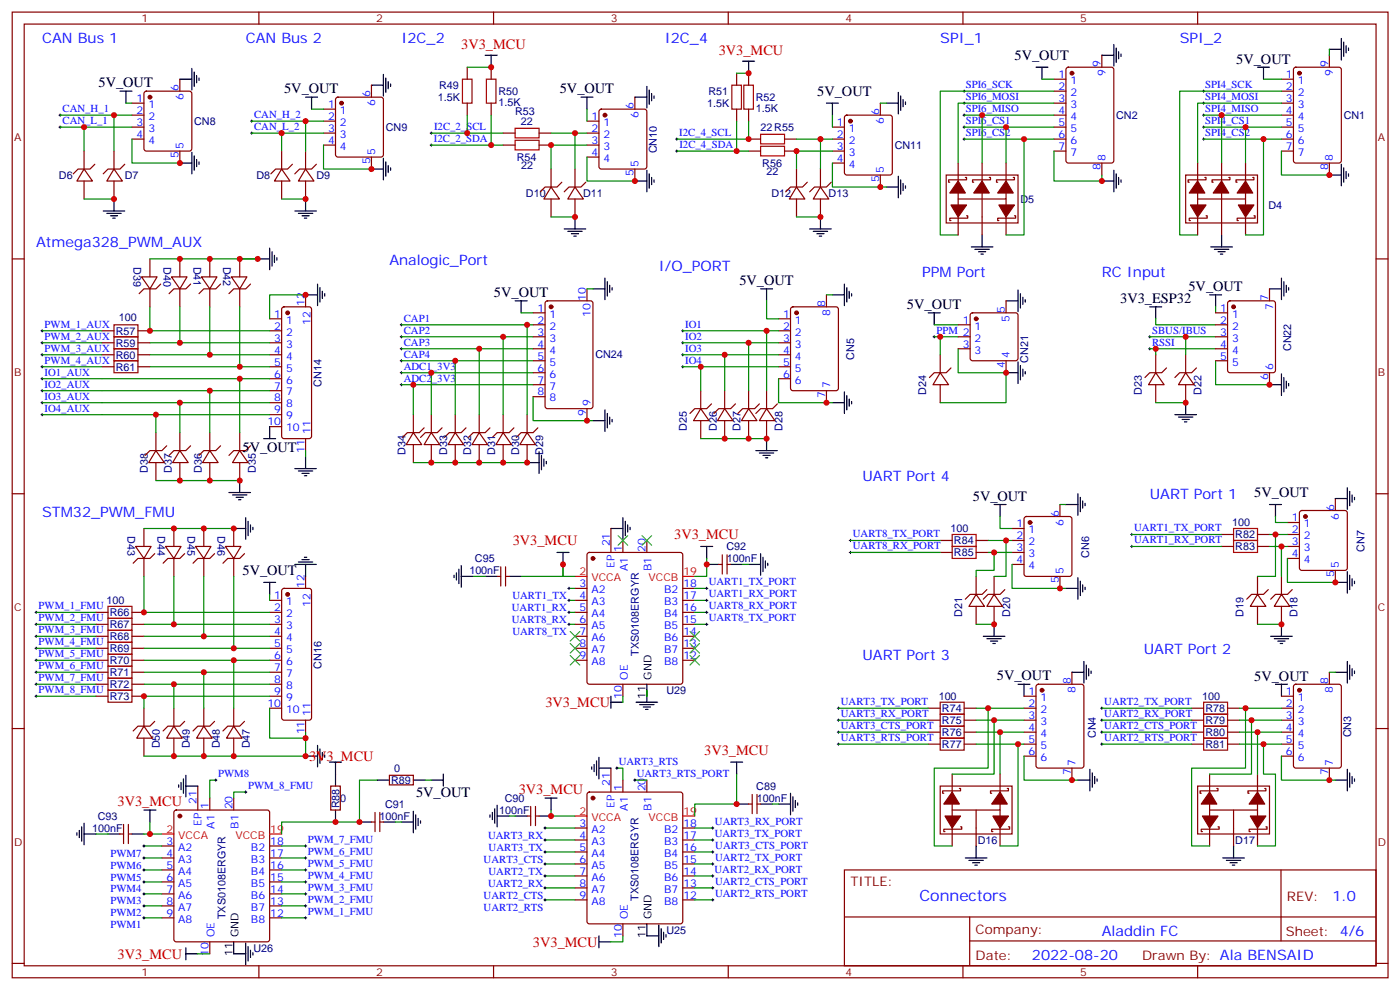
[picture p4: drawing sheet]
<svg xmlns="http://www.w3.org/2000/svg" width="412mm" height="292mm" viewBox="0 0 412 292" stroke-linecap="round" stroke-linejoin="round" font-family="sans-serif">
<defs><g id="words">
<text font-size="4.6" fill="#00f" x="270.9" y="265.2">Connectors</text>
<g font-size="4.2" fill="#00f">
<text x="12.4" y="12.7">CAN Bus 1</text>
<text x="72.4" y="12.7">CAN Bus 2</text>
<text x="118.3" y="12.7">I2C_2</text>
<text x="195.9" y="12.7">I2C_4</text>
<text x="277" y="12.7">SPI_1</text>
<text x="347.6" y="12.7">SPI_2</text>
<text x="10.7" y="72.7">Atmega328_PWM_AUX</text>
<text x="114.7" y="78">Analogic_Port</text>
<text x="194.1" y="79.8">I/O_PORT</text>
<text x="271.7" y="81.5">PPM Port</text>
<text x="324.6" y="81.5">RC Input</text>
<text x="254.1" y="141.5">UART Port 4</text>
<text x="338.7" y="146.8">UART Port 1</text>
<text x="12.4" y="152.1">STM32_PWM_FMU</text>
<text x="254.1" y="194.4">UART Port 3</text>
<text x="337" y="192.7">UART Port 2</text>
<text x="392.6" y="265.4">1.0</text>
<text x="324.6" y="275.6">Aladdin FC</text>
<text x="304" y="282.8">2022-08-20</text>
</g>
<g font-size="4.2" fill="#f00">
<text x="135.9" y="14.5">3V3_MCU</text>
<text x="211.7" y="16.3">3V3_MCU</text>
<text x="151.1" y="160.6">3V3_MCU</text>
<text x="198.6" y="158.8">3V3_MCU</text>
<text x="160.7" y="208.2">3V3_MCU</text>
<text x="91" y="224.1">3V3_MCU</text>
<text x="207.5" y="222.3">3V3_MCU</text>
<text x="152.8" y="233.9">3V3_MCU</text>
<text x="34.6" y="237.4">3V3_MCU</text>
<text x="157" y="278.7">3V3_MCU</text>
<text x="34.6" y="282.3">3V3_MCU</text>
</g>
<g font-size="4.2">
<text x="298.9" y="17.6">5V_OUT</text>
<text x="364.2" y="18.7">5V_OUT</text>
<text x="29" y="25.7">5V_OUT</text>
<text x="83.7" y="27.4">5V_OUT</text>
<text x="164.9" y="27.5">5V_OUT</text>
<text x="240.8" y="28.3">5V_OUT</text>
<text x="217.8" y="84">5V_OUT</text>
<text x="145.5" y="87.5">5V_OUT</text>
<text x="330" y="89.2">3V3_ESP32</text>
<text x="350.1" y="85.7">5V_OUT</text>
<text x="267.2" y="91.1">5V_OUT</text>
<text x="71.4" y="133.1">5V_OUT</text>
<text x="286.6" y="147.5">5V_OUT</text>
<text x="369.5" y="146.5">5V_OUT</text>
<text x="71.4" y="169.4">5V_OUT</text>
<text x="293.7" y="200.4">5V_OUT</text>
<text x="369.5" y="200.4">5V_OUT</text>
<text x="122.6" y="234.7">5V_OUT</text>
</g>
<g font-size="3.9" fill="#800">
<text x="250.5" y="260.7">TITLE:</text>
<text x="379.2" y="265.4">REV:</text>
<text x="287.5" y="274.9">Company:</text>
<text x="378.8" y="275.6">Sheet: 4/6</text>
<text x="287.5" y="282.6">Date:</text>
<text x="336.5" y="282.7">Drawn By: Ala BENSAID</text>
</g>
<g font-size="3.2" fill="#800">
<text x="41.7" y="6.6">1</text>
<text x="110.8" y="6.6">2</text>
<text x="180" y="6.6">3</text>
<text x="249.1" y="6.6">4</text>
<text x="318.3" y="6.6">5</text>
<text x="4.1" y="41.7">A</text>
<text x="405.9" y="41.7">A</text>
<text x="4.1" y="110.8">B</text>
<text x="405.9" y="110.8">B</text>
<text x="4.1" y="180">C</text>
<text x="405.9" y="180">C</text>
<text x="4.1" y="249.1">D</text>
<text x="405.9" y="249.1">D</text>
<text x="41.7" y="287.4">1</text>
<text x="110.8" y="287.4">2</text>
<text x="180" y="287.4">3</text>
<text x="249.1" y="287.4">4</text>
<text x="318.3" y="287.4">5</text>
</g>
<g font-size="3.2" fill="#00f">
<text x="311.9" y="23">1</text>
<text x="324.3" y="19.8" transform="rotate(-90 324.3 19.8)">9</text>
<text x="325.7" y="22.5" transform="rotate(-90 325.7 22.5)">9</text>
<text x="378.9" y="23">1</text>
<text x="391.3" y="19.8" transform="rotate(-90 391.3 19.8)">9</text>
<text x="392.7" y="22.5" transform="rotate(-90 392.7 22.5)">9</text>
<text x="52.6" y="26.8" transform="rotate(-90 52.6 26.8)">6</text>
<text x="54" y="29.6" transform="rotate(-90 54 29.6)">6</text>
<text x="109.1" y="28.6" transform="rotate(-90 109.1 28.6)">6</text>
<text x="284.5" y="26">SPI6_SCK</text>
<text x="284.5" y="29.5">SPI6_MOSI</text>
<text x="311.9" y="26.5">2</text>
<text x="315.3" y="24.7">1</text>
<text x="315.3" y="28.3">2</text>
<text x="355.1" y="29.5">SPI4_MOSI</text>
<text x="355.1" y="26">SPI4_SCK</text>
<text x="378.9" y="26.5">2</text>
<text x="382.4" y="24.7">1</text>
<text x="382.4" y="28.3">2</text>
<text x="18.4" y="33">CAN_H_1</text>
<text x="40.2" y="30">1</text>
<text x="40.2" y="33.5">2</text>
<text x="43.7" y="31.8">1</text>
<text x="43.7" y="35.3">2</text>
<text x="74.9" y="34.8">CAN_H_2</text>
<text x="96.7" y="31.8">1</text>
<text x="96.7" y="35.3">2</text>
<text x="100.2" y="33.5">1</text>
<text x="110.5" y="31.3" transform="rotate(-90 110.5 31.3)">6</text>
<text x="174.3" y="35.3">1</text>
<text x="186.7" y="32.1" transform="rotate(-90 186.7 32.1)">6</text>
<text x="188.1" y="34.9" transform="rotate(-90 188.1 34.9)">6</text>
<text x="259" y="33.9" transform="rotate(-90 259 33.9)">6</text>
<text x="284.5" y="33">SPI6_MISO</text>
<text x="311.9" y="30">3</text>
<text x="311.9" y="33.5">4</text>
<text x="315.3" y="31.8">3</text>
<text x="315.3" y="35.3">4</text>
<text x="355.1" y="33">SPI4_MISO</text>
<text x="378.9" y="30">3</text>
<text x="378.9" y="33.5">4</text>
<text x="382.4" y="31.8">3</text>
<text x="382.4" y="35.3">4</text>
<text x="18.4" y="36.5">CAN_L_1</text>
<text x="40.2" y="37.1">3</text>
<text x="40.2" y="40.6">4</text>
<text x="43.7" y="38.8">3</text>
<text x="74.9" y="38.3">CAN_L_2</text>
<text x="96.7" y="38.8">3</text>
<text x="100.2" y="37.1">2</text>
<text x="100.2" y="40.6">3</text>
<text x="127.8" y="41.8">I2C_2_SDA</text>
<text x="127.9" y="38.2">I2C_2_SCL</text>
<text x="174.3" y="38.8">2</text>
<text x="177.8" y="37.1">1</text>
<text x="177.8" y="40.6">2</text>
<text x="200.1" y="40.1">I2C_4_SCL</text>
<text x="246.6" y="37.1">1</text>
<text x="246.6" y="40.6">2</text>
<text x="250.1" y="38.8">1</text>
<text x="260.4" y="36.6" transform="rotate(-90 260.4 36.6)">6</text>
<text x="284.5" y="36.5">SPI6_CS1</text>
<text x="284.5" y="40.1">SPI6_CS2</text>
<text x="311.9" y="37.1">5</text>
<text x="311.9" y="40.6">6</text>
<text x="315.3" y="38.8">5</text>
<text x="355.1" y="40.1">SPI4_CS2</text>
<text x="355.1" y="36.5">SPI4_CS1</text>
<text x="378.9" y="37.1">5</text>
<text x="378.9" y="40.6">6</text>
<text x="382.4" y="38.8">5</text>
<text x="43.7" y="42.4">4</text>
<text x="52.6" y="46.5" transform="rotate(-90 52.6 46.5)">5</text>
<text x="54" y="43.8" transform="rotate(-90 54 43.8)">5</text>
<text x="96.7" y="42.4">4</text>
<text x="100.2" y="44.1">4</text>
<text x="110.5" y="45.5" transform="rotate(-90 110.5 45.5)">5</text>
<text x="174.3" y="42.4">3</text>
<text x="174.3" y="45.9">4</text>
<text x="177.8" y="44.1">3</text>
<text x="177.8" y="47.7">4</text>
<text x="200.2" y="43.5">I2C_4_SDA</text>
<text x="246.6" y="44.1">3</text>
<text x="246.6" y="47.7">4</text>
<text x="250.1" y="42.4">2</text>
<text x="250.1" y="45.9">3</text>
<text x="311.9" y="44.1">7</text>
<text x="315.3" y="42.4">6</text>
<text x="315.3" y="45.9">7</text>
<text x="325.7" y="47.3" transform="rotate(-90 325.7 47.3)">8</text>
<text x="378.9" y="44.1">7</text>
<text x="382.4" y="42.4">6</text>
<text x="382.4" y="45.9">7</text>
<text x="392.7" y="47.3" transform="rotate(-90 392.7 47.3)">8</text>
<text x="109.1" y="48.3" transform="rotate(-90 109.1 48.3)">5</text>
<text x="186.7" y="51.8" transform="rotate(-90 186.7 51.8)">5</text>
<text x="188.1" y="49.1" transform="rotate(-90 188.1 49.1)">5</text>
<text x="250.1" y="49.4">4</text>
<text x="259" y="53.6" transform="rotate(-90 259 53.6)">5</text>
<text x="260.4" y="50.8" transform="rotate(-90 260.4 50.8)">5</text>
<text x="324.3" y="50" transform="rotate(-90 324.3 50)">8</text>
<text x="391.3" y="50" transform="rotate(-90 391.3 50)">8</text>
<text x="172.6" y="88.6" transform="rotate(-90 172.6 88.6)">10</text>
<text x="373.7" y="88.6" transform="rotate(-90 373.7 88.6)">7</text>
<text x="80.8" y="93.5">1</text>
<text x="84.3" y="95.3">1</text>
<text x="89.7" y="90.2" transform="rotate(-90 89.7 90.2)">12</text>
<text x="91.4" y="95.7" transform="rotate(-90 91.4 95.7)">12</text>
<text x="119" y="94.8">CAP1</text>
<text x="158.4" y="91.8">1</text>
<text x="158.4" y="95.3">2</text>
<text x="161.9" y="93.5">1</text>
<text x="174" y="93.3" transform="rotate(-90 174 93.3)">10</text>
<text x="230.7" y="93.5">1</text>
<text x="234.2" y="95.3">1</text>
<text x="243.1" y="90.3" transform="rotate(-90 243.1 90.3)">8</text>
<text x="244.5" y="93.1" transform="rotate(-90 244.5 93.1)">8</text>
<text x="283.6" y="95.3">1</text>
<text x="296.1" y="92.1" transform="rotate(-90 296.1 92.1)">5</text>
<text x="297.5" y="94.8" transform="rotate(-90 297.5 94.8)">5</text>
<text x="359.5" y="91.8">1</text>
<text x="359.5" y="95.3">2</text>
<text x="363" y="93.5">1</text>
<text x="375.1" y="91.3" transform="rotate(-90 375.1 91.3)">7</text>
<text x="13.1" y="96.5">PWM_1_AUX</text>
<text x="13.1" y="100">PWM_2_AUX</text>
<text x="80.8" y="97">2</text>
<text x="80.8" y="100.6">3</text>
<text x="84.3" y="98.8">2</text>
<text x="119" y="98.3">CAP2</text>
<text x="119" y="101.8">CAP3</text>
<text x="158.4" y="98.8">3</text>
<text x="161.9" y="97">2</text>
<text x="161.9" y="100.6">3</text>
<text x="201.9" y="96.5">IO1</text>
<text x="201.9" y="100">IO2</text>
<text x="230.7" y="97">2</text>
<text x="230.7" y="100.6">3</text>
<text x="234.2" y="98.8">2</text>
<text x="275.9" y="98.3">PPM 2</text>
<text x="287.1" y="97">1</text>
<text x="287.1" y="100.6">2</text>
<text x="339.4" y="98.3">SBUS/IBUS</text>
<text x="339.4" y="101.8">RSSI</text>
<text x="359.5" y="98.8">3</text>
<text x="363" y="97">2</text>
<text x="363" y="100.6">3</text>
<text x="13.1" y="103.6">PWM_3_AUX</text>
<text x="13.1" y="107.1">PWM_4_AUX</text>
<text x="80.8" y="104.1">4</text>
<text x="80.8" y="107.6">5</text>
<text x="84.3" y="102.3">3</text>
<text x="84.3" y="105.9">4</text>
<text x="119" y="105.3">CAP4</text>
<text x="158.4" y="102.3">4</text>
<text x="158.4" y="105.9">5</text>
<text x="161.9" y="104.1">4</text>
<text x="161.9" y="107.6">5</text>
<text x="201.9" y="103.6">IO3</text>
<text x="201.9" y="107.1">IO4</text>
<text x="230.7" y="104.1">4</text>
<text x="230.7" y="107.6">5</text>
<text x="234.2" y="102.3">3</text>
<text x="234.2" y="105.9">4</text>
<text x="283.6" y="102.3">3</text>
<text x="287.1" y="104.1">3</text>
<text x="297.5" y="105.5" transform="rotate(-90 297.5 105.5)">4</text>
<text x="359.5" y="102.3">4</text>
<text x="359.5" y="105.9">5</text>
<text x="363" y="104.1">4</text>
<text x="363" y="107.6">5</text>
<text x="13.1" y="110.6">IO1_AUX</text>
<text x="80.8" y="111.2">6</text>
<text x="84.3" y="109.4">5</text>
<text x="84.3" y="112.9">6</text>
<text x="119" y="108.9">ADC1_3V3</text>
<text x="119" y="112.4">ADC2_3V3</text>
<text x="158.4" y="109.4">6</text>
<text x="158.4" y="112.9">7</text>
<text x="161.9" y="111.2">6</text>
<text x="230.7" y="111.2">6</text>
<text x="234.2" y="109.4">5</text>
<text x="234.2" y="112.9">6</text>
<text x="296.1" y="108.2" transform="rotate(-90 296.1 108.2)">4</text>
<text x="373.7" y="111.8" transform="rotate(-90 373.7 111.8)">6</text>
<text x="375.1" y="109" transform="rotate(-90 375.1 109)">6</text>
<text x="13.1" y="114.2">IO2_AUX</text>
<text x="13.1" y="117.7">IO3_AUX</text>
<text x="80.8" y="114.7">7</text>
<text x="80.8" y="118.2">8</text>
<text x="84.3" y="116.5">7</text>
<text x="84.3" y="120">8</text>
<text x="158.4" y="116.5">8</text>
<text x="161.9" y="114.7">7</text>
<text x="161.9" y="118.2">8</text>
<text x="174" y="119.6" transform="rotate(-90 174 119.6)">9</text>
<text x="243.1" y="117.1" transform="rotate(-90 243.1 117.1)">7</text>
<text x="244.5" y="114.3" transform="rotate(-90 244.5 114.3)">7</text>
<text x="13.1" y="121.2">IO4_AUX</text>
<text x="78.8" y="125.3">10</text>
<text x="80.8" y="121.7">9</text>
<text x="84.3" y="123.5">9</text>
<text x="172.6" y="122.4" transform="rotate(-90 172.6 122.4)">9</text>
<text x="84.3" y="127">10</text>
<text x="91.4" y="127.8" transform="rotate(-90 91.4 127.8)">11</text>
<text x="89.7" y="133.4" transform="rotate(-90 89.7 133.4)">11</text>
<text x="299.5" y="155.3">1</text>
<text x="311.9" y="152.1" transform="rotate(-90 311.9 152.1)">6</text>
<text x="313.3" y="154.8" transform="rotate(-90 313.3 154.8)">6</text>
<text x="380.6" y="153.5">1</text>
<text x="384.1" y="155.3">1</text>
<text x="393.1" y="150.3" transform="rotate(-90 393.1 150.3)">6</text>
<text x="394.5" y="153" transform="rotate(-90 394.5 153)">6</text>
<text x="179.6" y="160.9" transform="rotate(-90 179.6 160.9)">21</text>
<text x="251.2" y="161.8">UART8_RX_PORT</text>
<text x="251.2" y="158.3">UART8_TX_PORT</text>
<text x="299.5" y="158.8">2</text>
<text x="303" y="157">1</text>
<text x="303" y="160.5">2</text>
<text x="334.2" y="156.5">UART1_TX_PORT</text>
<text x="334.2" y="160">UART1_RX_PORT</text>
<text x="380.6" y="157">2</text>
<text x="380.6" y="160.5">3</text>
<text x="384.1" y="158.8">2</text>
<text x="181" y="167.3" transform="rotate(-90 181 167.3)">EP</text>
<text x="183.2" y="162.5" transform="rotate(-90 183.2 162.5)">1</text>
<text x="190.2" y="162.5" transform="rotate(-90 190.2 162.5)">20</text>
<text x="299.5" y="162.3">3</text>
<text x="299.5" y="165.8">4</text>
<text x="303" y="164.1">3</text>
<text x="303" y="167.6">4</text>
<text x="380.6" y="164.1">4</text>
<text x="384.1" y="162.3">3</text>
<text x="384.1" y="165.8">4</text>
<text x="394.5" y="167.3" transform="rotate(-90 394.5 167.3)">5</text>
<text x="89.7" y="173.1" transform="rotate(-90 89.7 173.1)">12</text>
<text x="170.7" y="172.9">3</text>
<text x="184.9" y="168.2" transform="rotate(-90 184.9 168.2)">A1</text>
<text x="192" y="168.2" transform="rotate(-90 192 168.2)">B1</text>
<text x="201.3" y="172.9">18</text>
<text x="208.8" y="172.3">UART1_TX_PORT</text>
<text x="311.9" y="171.7" transform="rotate(-90 311.9 171.7)">5</text>
<text x="313.3" y="169" transform="rotate(-90 313.3 169)">5</text>
<text x="393.1" y="170" transform="rotate(-90 393.1 170)">5</text>
<text x="11.4" y="179.4">PWM_1_FMU</text>
<text x="80.8" y="176.4">1</text>
<text x="80.8" y="180">2</text>
<text x="84.3" y="178.2">1</text>
<text x="91.4" y="178.6" transform="rotate(-90 91.4 178.6)">12</text>
<text x="150.8" y="179.9">UART1_RX</text>
<text x="151" y="176.4">UART1_TX</text>
<text x="170.7" y="176.4">4</text>
<text x="170.7" y="180">5</text>
<text x="174.2" y="174.7">A2</text>
<text x="174.2" y="178.2">A3</text>
<text x="195.7" y="178.2">B3</text>
<text x="195.7" y="174.7">B2</text>
<text x="201.3" y="180">16</text>
<text x="201.3" y="176.4">17</text>
<text x="208.8" y="179.4">UART8_RX_PORT</text>
<text x="208.8" y="175.8">UART1_RX_PORT</text>
<text x="11.4" y="183">PWM_2_FMU</text>
<text x="80.8" y="183.5">3</text>
<text x="84.3" y="181.7">2</text>
<text x="84.3" y="185.2">3</text>
<text x="150.8" y="183.4">UART8_RX</text>
<text x="170.7" y="183.5">6</text>
<text x="174.2" y="181.7">A4</text>
<text x="174.2" y="185.2">A5</text>
<text x="195.7" y="185.2">B5</text>
<text x="195.7" y="181.7">B4</text>
<text x="201.3" y="183.5">15</text>
<text x="208.8" y="182.9">UART8_TX_PORT</text>
<text x="11.4" y="186.5">PWM_3_FMU</text>
<text x="11.4" y="190">PWM_4_FMU</text>
<text x="80.8" y="187">4</text>
<text x="80.8" y="190.5">5</text>
<text x="84.3" y="188.8">4</text>
<text x="151" y="186.9">UART8_TX</text>
<text x="170.7" y="187">7</text>
<text x="170.7" y="190.5">8</text>
<text x="174.2" y="188.8">A6</text>
<text x="195.7" y="188.8">B6</text>
<text x="201.3" y="190.5">13</text>
<text x="201.3" y="187">14</text>
<text x="11.4" y="193.5">PWM_5_FMU</text>
<text x="11.4" y="197.1">PWM_6_FMU</text>
<text x="80.8" y="194.1">6</text>
<text x="80.8" y="197.6">7</text>
<text x="84.3" y="192.3">5</text>
<text x="84.3" y="195.8">6</text>
<text x="170.7" y="194.1">9</text>
<text x="174.2" y="192.3">A7</text>
<text x="174.2" y="195.8">A8</text>
<text x="195.7" y="195.8">B8</text>
<text x="195.7" y="192.3">B7</text>
<text x="201.3" y="194.1">12</text>
<text x="11.4" y="200.6">PWM_7_FMU</text>
<text x="80.8" y="201.1">8</text>
<text x="84.3" y="199.4">7</text>
<text x="84.3" y="202.9">8</text>
<text x="184.9" y="200.2" transform="rotate(-90 184.9 200.2)">OE</text>
<text x="315.5" y="201.5" transform="rotate(-90 315.5 201.5)">8</text>
<text x="391.3" y="201.5" transform="rotate(-90 391.3 201.5)">8</text>
<text x="11.4" y="204.1">PWM_8_FMU</text>
<text x="78.8" y="208.2">10</text>
<text x="80.8" y="204.6">9</text>
<text x="84.3" y="206.4">9</text>
<text x="84.3" y="209.9">10</text>
<text x="183.2" y="205.7" transform="rotate(-90 183.2 205.7)">10</text>
<text x="247.7" y="207.6">UART3_TX_PORT</text>
<text x="303" y="204.6">1</text>
<text x="303" y="208.2">2</text>
<text x="306.5" y="206.4">1</text>
<text x="306.5" y="209.9">2</text>
<text x="316.9" y="204.2" transform="rotate(-90 316.9 204.2)">8</text>
<text x="325.3" y="207.6">UART2_TX_PORT</text>
<text x="378.9" y="204.6">1</text>
<text x="378.9" y="208.2">2</text>
<text x="382.4" y="206.4">1</text>
<text x="382.4" y="209.9">2</text>
<text x="392.7" y="204.2" transform="rotate(-90 392.7 204.2)">8</text>
<text x="91.4" y="210.7" transform="rotate(-90 91.4 210.7)">11</text>
<text x="247.7" y="214.7">UART3_CTS_PORT</text>
<text x="247.7" y="211.2">UART3_RX_PORT</text>
<text x="303" y="211.7">3</text>
<text x="303" y="215.2">4</text>
<text x="306.5" y="213.5">3</text>
<text x="325.3" y="214.7">UART2_CTS_PORT</text>
<text x="325.3" y="211.2">UART2_RX_PORT</text>
<text x="378.9" y="211.7">3</text>
<text x="378.9" y="215.2">4</text>
<text x="382.4" y="213.5">3</text>
<text x="89.7" y="216.3" transform="rotate(-90 89.7 216.3)">11</text>
<text x="247.7" y="218.2">UART3_RTS_PORT</text>
<text x="303" y="218.8">5</text>
<text x="306.5" y="217">4</text>
<text x="306.5" y="220.5">5</text>
<text x="325.3" y="218.2">UART2_RTS_PORT</text>
<text x="378.9" y="218.8">5</text>
<text x="382.4" y="217">4</text>
<text x="382.4" y="220.5">5</text>
<text x="182.3" y="225.2">UART3_RTS</text>
<text x="303" y="222.3">6</text>
<text x="306.5" y="224">6</text>
<text x="316.9" y="225.5" transform="rotate(-90 316.9 225.5)">7</text>
<text x="378.9" y="222.3">6</text>
<text x="382.4" y="224">6</text>
<text x="392.7" y="225.5" transform="rotate(-90 392.7 225.5)">7</text>
<text x="64.3" y="228.8">PWM8</text>
<text x="73.1" y="232.3">PWM_8_FMU</text>
<text x="179.6" y="231.5" transform="rotate(-90 179.6 231.5)">21</text>
<text x="183.2" y="233" transform="rotate(-90 183.2 233)">1</text>
<text x="187.6" y="228.8">UART3_RTS_PORT</text>
<text x="190.2" y="233" transform="rotate(-90 190.2 233)">20</text>
<text x="315.5" y="228.2" transform="rotate(-90 315.5 228.2)">7</text>
<text x="391.3" y="228.2" transform="rotate(-90 391.3 228.2)">7</text>
<text x="57.9" y="236.7" transform="rotate(-90 57.9 236.7)">21</text>
<text x="61.5" y="238.3" transform="rotate(-90 61.5 238.3)">1</text>
<text x="68.5" y="238.3" transform="rotate(-90 68.5 238.3)">20</text>
<text x="181" y="237.8" transform="rotate(-90 181 237.8)">EP</text>
<text x="184.9" y="238.7" transform="rotate(-90 184.9 238.7)">A1</text>
<text x="192" y="238.7" transform="rotate(-90 192 238.7)">B1</text>
<text x="59.3" y="243.1" transform="rotate(-90 59.3 243.1)">EP</text>
<text x="63.2" y="244" transform="rotate(-90 63.2 244)">A1</text>
<text x="70.3" y="244" transform="rotate(-90 70.3 244)">B1</text>
<text x="170.7" y="243.5">3</text>
<text x="174.2" y="245.2">A2</text>
<text x="195.7" y="245.2">B2</text>
<text x="201.3" y="243.5">18</text>
<text x="210.6" y="243">UART3_RX_PORT</text>
<text x="49" y="248.7">3</text>
<text x="52.5" y="250.5">A2</text>
<text x="73.9" y="250.5">B2</text>
<text x="79.6" y="248.7">18</text>
<text x="90.7" y="248.2">PWM_7_FMU</text>
<text x="90.7" y="251.7">PWM_6_FMU</text>
<text x="143.8" y="247">UART3_RX</text>
<text x="144" y="250.5">UART3_TX</text>
<text x="170.7" y="247">4</text>
<text x="170.7" y="250.5">5</text>
<text x="174.2" y="248.7">A3</text>
<text x="195.7" y="248.7">B3</text>
<text x="201.3" y="250.5">16</text>
<text x="201.3" y="247">17</text>
<text x="210.6" y="246.6">UART3_TX_PORT</text>
<text x="210.7" y="249.9">UART3_CTS_PORT</text>
<text x="32.6" y="255.7">PWM6</text>
<text x="32.6" y="252.2">PWM7</text>
<text x="49" y="252.3">4</text>
<text x="49" y="255.8">5</text>
<text x="52.5" y="254">A3</text>
<text x="52.5" y="257.6">A4</text>
<text x="73.9" y="257.6">B4</text>
<text x="73.9" y="254">B3</text>
<text x="79.6" y="255.8">16</text>
<text x="79.6" y="252.3">17</text>
<text x="90.7" y="255.3">PWM_5_FMU</text>
<text x="142.5" y="254">UART3_CTS</text>
<text x="143.9" y="257.5">UART2_TX</text>
<text x="170.7" y="254">6</text>
<text x="170.7" y="257.6">7</text>
<text x="174.2" y="252.3">A4</text>
<text x="174.2" y="255.8">A5</text>
<text x="195.7" y="255.8">B5</text>
<text x="195.7" y="252.3">B4</text>
<text x="201.3" y="257.6">14</text>
<text x="201.3" y="254">15</text>
<text x="210.5" y="257.1">UART2_RX_PORT</text>
<text x="210.7" y="253.5">UART2_TX_PORT</text>
<text x="32.6" y="262.8">PWM4</text>
<text x="32.6" y="259.3">PWM5</text>
<text x="49" y="259.3">6</text>
<text x="49" y="262.9">7</text>
<text x="52.5" y="261.1">A5</text>
<text x="73.9" y="261.1">B5</text>
<text x="79.6" y="262.9">14</text>
<text x="79.6" y="259.3">15</text>
<text x="90.7" y="258.8">PWM_4_FMU</text>
<text x="90.7" y="262.3">PWM_3_FMU</text>
<text x="143.8" y="261.1">UART2_RX</text>
<text x="170.7" y="261.1">8</text>
<text x="174.2" y="259.3">A6</text>
<text x="174.2" y="262.9">A7</text>
<text x="195.7" y="262.9">B7</text>
<text x="195.7" y="259.3">B6</text>
<text x="201.3" y="261.1">13</text>
<text x="210.7" y="260.6">UART2_CTS_PORT</text>
<text x="32.6" y="269.8">PWM2</text>
<text x="32.6" y="266.3">PWM3</text>
<text x="49" y="266.4">8</text>
<text x="49" y="269.9">9</text>
<text x="52.5" y="264.6">A6</text>
<text x="52.5" y="268.1">A7</text>
<text x="73.9" y="268.1">B7</text>
<text x="73.9" y="264.6">B6</text>
<text x="79.6" y="269.9">12</text>
<text x="79.6" y="266.4">13</text>
<text x="90.7" y="265.9">PWM_2_FMU</text>
<text x="90.7" y="269.4">PWM_1_FMU</text>
<text x="142.5" y="264.6">UART2_CTS</text>
<text x="142.5" y="268.1">UART2_RTS</text>
<text x="170.7" y="264.6">9</text>
<text x="174.2" y="266.4">A8</text>
<text x="195.7" y="266.4">B8</text>
<text x="201.3" y="264.6">12</text>
<text x="210.7" y="264.1">UART2_RTS_PORT</text>
<text x="32.6" y="273.4">PWM1</text>
<text x="52.5" y="271.7">A8</text>
<text x="73.9" y="271.7">B8</text>
<text x="184.9" y="270.7" transform="rotate(-90 184.9 270.7)">OE</text>
<text x="61.5" y="281.5" transform="rotate(-90 61.5 281.5)">10</text>
<text x="63.2" y="276" transform="rotate(-90 63.2 276)">OE</text>
<text x="183.2" y="276.2" transform="rotate(-90 183.2 276.2)">10</text>
</g>
<g font-size="3.2" fill="#000080">
<text x="129" y="29.8">1.5K</text>
<text x="129.3" y="26.3">R49</text>
<text x="146.8" y="28">R50</text>
<text x="208.7" y="28">R51</text>
<text x="222.7" y="29.8">R52</text>
<text x="146.8" y="31.1">1.5K</text>
<text x="151.8" y="33.9">R53</text>
<text x="208.3" y="31.5">1.5K</text>
<text x="222.7" y="32.9">1.5K</text>
<text x="328.9" y="35">CN2</text>
<text x="395.9" y="35">CN1</text>
<text x="57.2" y="36.7">CN8</text>
<text x="113.7" y="38.5">CN9</text>
<text x="153.5" y="36.8">22</text>
<text x="224" y="38.6">22 R55</text>
<text x="152.3" y="47.4">R54</text>
<text x="193.5" y="45.2" transform="rotate(-90 193.5 45.2)">CN10</text>
<text x="263.6" y="43.8">CN11</text>
<text x="17.4" y="52.7">D6</text>
<text x="36.8" y="52.7">D7</text>
<text x="75.6" y="52.7">D8</text>
<text x="93.2" y="52.7">D9</text>
<text x="153.5" y="49.8">22</text>
<text x="224.6" y="49.2">R56</text>
<text x="225.8" y="51.5">22</text>
<text x="155" y="58">D10</text>
<text x="171.8" y="58">D11</text>
<text x="227.3" y="58">D12</text>
<text x="244.1" y="58">D13</text>
<text x="300.6" y="59.7">D5</text>
<text x="373.7" y="61.5">D4</text>
<text x="39.4" y="78.5" transform="rotate(90 39.4 78.5)">D39</text>
<text x="48.2" y="78.5" transform="rotate(90 48.2 78.5)">D40</text>
<text x="57" y="78.5" transform="rotate(90 57 78.5)">D41</text>
<text x="65.8" y="78.5" transform="rotate(90 65.8 78.5)">D42</text>
<text x="35" y="94.6">100</text>
<text x="34.1" y="98.5">R57</text>
<text x="34.1" y="102.1">R59</text>
<text x="34.1" y="105.6">R60</text>
<text x="175.4" y="105.5">CN24</text>
<text x="251.7" y="106" transform="rotate(-90 251.7 106)">CN5</text>
<text x="302.9" y="106.9" transform="rotate(-90 302.9 106.9)">CN21</text>
<text x="380.4" y="103.4" transform="rotate(-90 380.4 103.4)">CN22</text>
<text x="34.1" y="109.1">R61</text>
<text x="94.7" y="114" transform="rotate(-90 94.7 114)">CN14</text>
<text x="272.9" y="116.3" transform="rotate(-90 272.9 116.3)">D24</text>
<text x="336.4" y="116.3" transform="rotate(-90 336.4 116.3)">D23</text>
<text x="354" y="116.3" transform="rotate(-90 354 116.3)">D22</text>
<text x="202.3" y="126.9" transform="rotate(-90 202.3 126.9)">D25</text>
<text x="211.2" y="126.9" transform="rotate(-90 211.2 126.9)">D26</text>
<text x="218.2" y="126.9" transform="rotate(-90 218.2 126.9)">D27</text>
<text x="230.6" y="126.9" transform="rotate(-90 230.6 126.9)">D28</text>
<text x="119.4" y="133.9" transform="rotate(-90 119.4 133.9)">D34</text>
<text x="131.8" y="133.9" transform="rotate(-90 131.8 133.9)">D33</text>
<text x="138.8" y="133.9" transform="rotate(-90 138.8 133.9)">D32</text>
<text x="145.9" y="133.9" transform="rotate(-90 145.9 133.9)">D31</text>
<text x="152.9" y="133.9" transform="rotate(-90 152.9 133.9)">D30</text>
<text x="160" y="133.9" transform="rotate(-90 160 133.9)">D29</text>
<text x="43.6" y="139.2" transform="rotate(-90 43.6 139.2)">D38</text>
<text x="50.6" y="139.2" transform="rotate(-90 50.6 139.2)">D37</text>
<text x="59.5" y="139.2" transform="rotate(-90 59.5 139.2)">D36</text>
<text x="75.3" y="139.2" transform="rotate(-90 75.3 139.2)">D35</text>
<text x="363" y="155">100</text>
<text x="37.6" y="157.9" transform="rotate(90 37.6 157.9)">D43</text>
<text x="46.4" y="157.9" transform="rotate(90 46.4 157.9)">D44</text>
<text x="55.2" y="157.9" transform="rotate(90 55.2 157.9)">D45</text>
<text x="64.1" y="157.9" transform="rotate(90 64.1 157.9)">D46</text>
<text x="280.1" y="156.7">100</text>
<text x="281" y="160.3">R84</text>
<text x="363.9" y="158.5">R82</text>
<text x="139.9" y="165.5">C95</text>
<text x="214" y="162">C92</text>
<text x="214.1" y="165.5">100nF</text>
<text x="281" y="163.8">R85</text>
<text x="320.9" y="164.2" transform="rotate(-90 320.9 164.2)">CN6</text>
<text x="363.9" y="162">R83</text>
<text x="402" y="162.4" transform="rotate(-90 402 162.4)">CN7</text>
<text x="138.3" y="169.1">100nF</text>
<text x="31.4" y="177.9">100</text>
<text x="32.3" y="181.4">R66</text>
<text x="32.3" y="185">R67</text>
<text x="283.5" y="181.6" transform="rotate(-90 283.5 181.6)">D21</text>
<text x="297.6" y="181.6" transform="rotate(-90 297.6 181.6)">D20</text>
<text x="366.4" y="181.6" transform="rotate(-90 366.4 181.6)">D19</text>
<text x="382.2" y="181.6" transform="rotate(-90 382.2 181.6)">D18</text>
<text x="32.3" y="188.5">R68</text>
<text x="32.3" y="192">R69</text>
<text x="32.3" y="195.6">R70</text>
<text x="94.7" y="196.9" transform="rotate(-90 94.7 196.9)">CN16</text>
<text x="188.2" y="193.1" transform="rotate(-90 188.2 193.1)">TXS0108ERGYR</text>
<text x="32.3" y="199.1">R71</text>
<text x="32.3" y="202.6">R72</text>
<text x="32.3" y="206.1">R73</text>
<text x="196.4" y="204.4">U29</text>
<text x="276.6" y="206.1">100</text>
<text x="277.5" y="209.6">R74</text>
<text x="354.2" y="206.1">100</text>
<text x="355.1" y="209.6">R78</text>
<text x="277.5" y="213.2">R75</text>
<text x="355.1" y="213.2">R79</text>
<text x="47.1" y="220.4" transform="rotate(-90 47.1 220.4)">D50</text>
<text x="55.9" y="220.4" transform="rotate(-90 55.9 220.4)">D49</text>
<text x="64.7" y="220.4" transform="rotate(-90 64.7 220.4)">D48</text>
<text x="73.6" y="220.4" transform="rotate(-90 73.6 220.4)">D47</text>
<text x="277.5" y="216.7">R76</text>
<text x="277.5" y="220.3">R77</text>
<text x="322.9" y="217.3" transform="rotate(-90 322.9 217.3)">CN4</text>
<text x="355.1" y="216.7">R80</text>
<text x="355.1" y="220.3">R81</text>
<text x="398.1" y="217.1" transform="rotate(-90 398.1 217.1)">CN3</text>
<text x="116.1" y="227.3">0</text>
<text x="115.2" y="230.9">R89</text>
<text x="222.8" y="232.6">C89</text>
<text x="100" y="238" transform="rotate(-90 100 238)">R88</text>
<text x="100.2" y="236.1">0</text>
<text x="113.5" y="237.9">C91</text>
<text x="147.1" y="239.6">100nF</text>
<text x="148.7" y="236.1">C90</text>
<text x="222.9" y="236.1">100nF</text>
<text x="27.2" y="244.9">100nF</text>
<text x="28.8" y="241.4">C93</text>
<text x="111.8" y="241.4">100nF</text>
<text x="288.1" y="248.5">D16</text>
<text x="363.9" y="248.5">D17</text>
<text x="188.1" y="265.2" transform="rotate(-90 188.1 265.2)">TXS0108ERGYR</text>
<text x="66.5" y="270.7" transform="rotate(-90 66.5 270.7)">TXS0108ERGYR</text>
<text x="196.4" y="275">U25</text>
<text x="74.7" y="280.2">U26</text>
</g>
<g font-size="3.2" fill="#f00">
<text x="170.7" y="169.4">2</text>
<text x="174.2" y="171.1">VCCA</text>
<text x="191.1" y="171.1">VCCB</text>
<text x="201.3" y="169.4">19</text>
<text x="170.7" y="239.9">2</text>
<text x="201.3" y="239.9">19</text>
<text x="49" y="245.2">2</text>
<text x="79.6" y="245.2">19</text>
<text x="174.2" y="241.7">VCCA</text>
<text x="191.1" y="241.7">VCCB</text>
<text x="52.5" y="247">VCCA</text>
<text x="69.4" y="247">VCCB</text>
</g>
<g font-size="3.2">
<text x="192" y="200.2" transform="rotate(-90 192 200.2)">GND</text>
<text x="190.2" y="205.7" transform="rotate(-90 190.2 205.7)">11</text>
<text x="192" y="270.7" transform="rotate(-90 192 270.7)">GND</text>
<text x="68.5" y="281.5" transform="rotate(-90 68.5 281.5)">11</text>
<text x="70.3" y="276" transform="rotate(-90 70.3 276)">GND</text>
<text x="190.2" y="276.2" transform="rotate(-90 190.2 276.2)">11</text>
</g>
</g></defs>
<g fill="none" stroke="#870000" stroke-width=".35">
<path d="M3.6 3.6h405.3v284.3h-405.3zM7.1 7.1h398.3v277.3h-398.3zM76.3 3.6v3.5M137.7 19.8v3.5M144.7 19.8v3.5M145.4 3.6v3.5M214.6 3.6v3.5M283.7 3.6v3.5M314.3 20l.4-.2h12.7l.7 .4 .1 27.1-.5 .7h-13l-.6-.4-.1-27.1zM324.6 16.3v3.5M352.8 3.6v3.5M381.3 20l.5-.2h12.7l.6 .4 .1 27.1-.5 .7h-12.9l-.7-.4v-27.1z"/>
<path d="M391.7 16.3v3.5M38.9 30.4h3.5M38.9 33.9h3.5M38.9 37.4h3.5M42.6 27.1l.5-.3h12.7l.5 .3 .2 .5v16.2l-.2 .5-.5 .2h-12.7l-.5-.2-.2-.5v-16.2zM53 23.3v3.5M95.3 32.1h3.5M95.3 35.7h3.5M95.3 39.2h3.5M99.1 28.8l.5-.2h12.7l.5 .2 .2 .5v16.2l-.3 .5-.4 .2h-12.7l-.5-.2-.3-.5v-16.2zM109.4 25.1v3.5M137.7 30.4v3.5"/>
<path d="M144.7 30.4v3.5M148.2 39.2h3.6M158.8 39.2h3.5M172.9 35.7h3.6M172.9 39.2h3.6M176.7 32.3l.5-.2h12.7l.5 .2 .2 .5v16.3l-.3 .5-.4 .2h-12.7l-.5-.3-.2-.4v-16.3zM187 28.6v3.5M217 21.6v3.5M217 32.1v3.6M220.6 21.6v3.5M220.6 32.1v3.6M245.3 37.4h3.5"/>
<path d="M249 34.1l.5-.2h12.7l.5 .2 .2 .5v16.2l-.2 .5-.5 .2h-12.7l-.5-.2-.2-.5v-16.2zM259.4 30.4v3.5M310.5 23.3h3.5M310.5 26.8h3.5M310.5 30.4h3.5M310.5 33.9h3.5M310.5 37.4h3.5M377.5 23.3h3.6M377.5 26.8h3.6M377.5 30.4h3.6M377.5 33.9h3.6M377.5 37.4h3.6"/>
<path d="M24.8 49.8l2.4 3.5h-4.6zM24.8 44.5v5.3M24.8 53.3v5.3M27.9 48.4l-1.4 1.4h-3.5l-1.4 1.4M33.6 49.8l2.5 3.5h-4.6zM33.6 44.5v5.3M33.6 53.3v5.3M36.8 48.4l-1.5 1.4h-3.5l-1.4 1.4M38.9 41h3.5M53 44.5v3.5M83 49.8l2.4 3.5h-4.5zM83 44.5v5.3"/>
<path d="M83 53.3v5.3M86.1 48.4l-1.4 1.4h-3.5l-1.4 1.4M90 49.8l2.5 3.5h-4.6zM90 44.5v5.3M90 53.3v5.3M93.2 48.4l-1.4 1.4h-3.5l-1.4 1.4M95.3 42.7h3.5M109.4 46.2v3.6M148.2 42.7h3.6M158.8 42.7h3.5M162.3 55.1l2.5 3.5h-4.6zM162.3 49.8v5.3"/>
<path d="M162.3 58.6v5.3M165.5 53.7l-1.4 1.4h-3.5l-1.4 1.4M169.4 55.1l2.5 3.5h-4.6zM169.4 49.8v5.3M169.4 58.6v5.3M172.6 53.7l-1.4 1.4h-3.6l-1.4 1.4M172.9 42.7h3.6M172.9 46.2h3.6M187 49.8v3.5M220.6 41h3.5M220.6 44.5h3.5M231.1 41h3.6"/>
<path d="M231.1 44.5h3.6M234.7 55.1l2.4 3.5h-4.5zM234.7 49.8v5.3M234.7 58.6v5.3M237.8 53.7l-1.4 1.4h-3.5l-1.4 1.4M241.7 55.1l2.5 3.5h-4.6zM241.7 49.8v5.3M241.7 58.6v5.3M244.9 53.7l-1.4 1.4h-3.5l-1.5 1.4M245.3 41h3.5M245.3 44.5h3.5M245.3 48h3.5"/>
<path d="M259.4 51.5v3.6M278.8 51.5h21.1v14.2h-21.1zM282.3 48v5.3M282.3 56.8v3.6M284.4 52.2h.4v.8h-5.3v.7h.3M289.3 48v5.3M289.3 56.8v12.4M291.5 52.2h.3v.8h-5.3v.7h.4M296.4 56.8v1.8h-14.1M296.4 48v5.3M296.4 58.6v1.8M298.5 52.2h.4v.8h-5.3v.7h.3"/>
<path d="M310.5 41h3.5M310.5 44.5h3.5M324.6 48v3.5M349.3 51.5h21.2v14.2h-21.2zM352.8 48v5.3M352.8 56.8v3.6M355 52.2h.3v.8h-5.3v.7h.4M359.9 48v5.3M359.9 56.8v12.4M362 52.2h.4v.8h-5.3v.7h.3M367 56.8v1.8h-14.2M367 48v5.3"/>
<path d="M367 58.6v1.8M369.1 52.2h.3v.8h-5.3v.7h.4M377.5 41h3.6M377.5 44.5h3.6M391.7 48v3.5M3.6 76.2h3.5M44.2 76.2v5.3M53 76.2v5.3M61.8 76.2v5.3M70.6 76.2v5.3M282.3 63.9v5.3M284.8 63.5h.3v.7h-5.3v.7h.4"/>
<path d="M296.4 63.9v5.3M298.9 63.5h.3v.7h-5.3v.7h.4M352.8 63.9v5.3M355.3 63.5h.4v.7h-5.3v.7h.3M367 63.9v5.3M369.4 63.5h.4v.7h-5.3v.7h.3M405.4 76.2h3.5M30.1 97.4h3.5M40.6 97.4h3.6M41.7 81.5h4.6l-2.1 3.6zM44.2 85.1v5.2M47.3 83.6l-1.4 1.5h-3.5l-1.4 1.4"/>
<path d="M50.5 81.5h4.6l-2.1 3.6zM53 85.1v5.2M56.2 83.6l-1.4 1.5h-3.6l-1.4 1.4M59.3 81.5h4.6l-2.1 3.6zM61.8 85.1v5.2M65 83.6l-1.4 1.5h-3.6l-1.4 1.4M68.2 81.5h4.5l-2.1 3.6zM70.6 85.1v5.2M73.8 83.6l-1.4 1.5h-3.5l-1.4 1.4M79.4 93.9h3.6M79.4 97.4h3.6M83.2 90.6l.5-.3h7.4l.6 .5 .1 37.6-.2 .5-.5 .3h-7.4l-.5-.3-.2-.5v-37.3z"/>
<path d="M90 86.8v3.5M157.1 95.6h3.5M157.1 99.2h3.5M157.1 92.1h3.5M160.8 88.8l.5-.2h12.7l.6 .4 .1 30.6-.5 .7h-12.9l-.7-.4v-30.6zM172.9 85.1v3.5M229.4 93.9h3.5M229.4 97.4h3.5M233.1 90.6l.5-.3h12.7l.7 .5v23.5l-.4 .7h-13l-.6-.4-.1-23.5zM243.5 86.8v3.5M282.3 95.6h3.5M282.3 99.2h3.5"/>
<path d="M286.1 92.3l.4-.2h12.7l.5 .2 .2 .5v12.7l-.2 .5-.5 .2h-12.7l-.5-.2-.2-.5v-12.7zM296.4 88.6v3.5M358.1 95.6h3.6M358.1 99.2h3.6M358.1 92.1h3.6M361.9 88.8l.5-.2h12.7l.6 .4 .1 20-.5 .7h-12.9l-.7-.4v-20zM374 85.1v3.5M30.1 100.9h3.5M30.1 104.5h3.5M30.1 108h3.5M40.6 100.9h3.6M40.6 104.5h3.6"/>
<path d="M40.6 108h3.6M79.4 100.9h3.6M79.4 104.5h3.6M79.4 108h3.6M79.4 111.5h3.6M79.4 115h3.6M79.4 118.6h3.6M157.1 102.7h3.5M157.1 106.2h3.5M157.1 109.7h3.5M157.1 113.3h3.5M157.1 116.8h3.5"/>
<path d="M206.4 115v5.3M209.6 118.9l-1.4 1.4h-3.5l-1.4 1.4M213.5 115v5.3M216.7 118.9l-1.4 1.4h-3.6l-1.4 1.4M220.6 115v5.3M223.7 118.9l-1.4 1.4h-3.5l-1.4 1.4M225.8 115v5.3M229 118.9l-1.4 1.4h-3.5l-1.4 1.4M229.4 100.9h3.5M229.4 104.5h3.5M229.4 108h3.5M229.4 111.5h3.5"/>
<path d="M243.5 115v3.6M277 109.7l2.5 3.6h-4.6zM277 104.5v5.2M277 113.3v5.3M280.2 108.3l-1.4 1.4h-3.6l-1.4 1.5M282.3 102.7h3.5M296.4 106.2v3.5M340.5 109.7l2.5 3.6h-4.6zM340.5 104.5v5.2M340.5 113.3v5.3M343.7 108.3l-1.4 1.4h-3.6l-1.4 1.5M349.3 109.7l2.5 3.6h-4.6z"/>
<path d="M349.3 104.5v5.2M349.3 113.3v5.3M352.5 108.3l-1.4 1.4h-3.5l-1.5 1.5M358.1 102.7h3.6M358.1 106.2h3.6M374 109.7v3.6M45.9 132.7l2.5 3.5h-4.6zM45.9 127.4v5.3M45.9 136.2v5.3M49.1 131.3l-1.4 1.4h-3.5l-1.4 1.4M53 132.7l2.5 3.5h-4.6zM53 127.4v5.3"/>
<path d="M53 136.2v5.3M56.2 131.3l-1.4 1.4h-3.6l-1.4 1.4M61.8 132.7l2.5 3.5h-4.6zM61.8 127.4v5.3M61.8 136.2v5.3M65 131.3l-1.4 1.4h-3.6l-1.4 1.4M70.6 132.7l2.5 3.5h-4.6zM70.6 127.4v5.3M70.6 136.2v5.3M73.8 131.3l-1.4 1.4h-3.5l-1.4 1.4M79.4 122.1h3.6M79.4 125.6h3.6"/>
<path d="M90 129.2v3.5M121.8 127.4l2.4 3.5h-4.5zM121.8 122.1v5.3M121.8 130.9v5.3M125 126l-1.5 1.4h-3.5l-1.4 1.4M127.1 127.4l2.4 3.5h-4.5zM127.1 122.1v5.3M127.1 130.9v5.3M130.2 126l-1.4 1.4h-3.5l-1.4 1.4M134.1 127.4l2.5 3.5h-4.6zM134.1 122.1v5.3M134.1 130.9v5.3"/>
<path d="M137.3 126l-1.4 1.4h-3.5l-1.4 1.4M141.2 127.4l2.5 3.5h-4.6zM141.2 122.1v5.3M141.2 130.9v5.3M144.4 126l-1.5 1.4h-3.5l-1.4 1.4M148.2 127.4l2.5 3.5h-4.6zM148.2 122.1v5.3M148.2 130.9v5.3M151.4 126l-1.4 1.4h-3.5l-1.4 1.4M155.3 127.4l2.5 3.5h-4.6zM155.3 122.1v5.3M155.3 130.9v5.3"/>
<path d="M158.5 126l-1.4 1.4h-3.6l-1.4 1.4M172.9 120.3v3.6M206.4 120.3l2.5 3.6h-4.6zM206.4 123.9v5.3M213.5 120.3l2.5 3.6h-4.6zM213.5 123.9v5.3M220.6 120.3l2.4 3.6h-4.6zM220.6 123.9v5.3M225.8 120.3l2.5 3.6h-4.6zM225.8 123.9v5.3M3.6 145.4h3.5M42.4 155.6v5.3"/>
<path d="M51.2 155.6v5.3M60 155.6v5.3M68.9 155.6v5.3M180 155.6v7.1M183.5 159.1v3.6M190.6 159.1v3.6M277 159.1h3.5M287.6 159.1h3.5M298.2 155.6h3.5M298.2 159.1h3.5M301.9 152.3l.5-.2h12.7l.5 .2 .2 .5v16.2l-.2 .5-.5 .2h-12.7l-.5-.2-.2-.5v-16.2zM312.3 148.6v3.5"/>
<path d="M359.9 157.4h3.5M370.5 157.4h3.5M379.3 153.8h3.5M379.3 157.4h3.5M383.1 150.5l.4-.2h12.7l.5 .2 .2 .5v16.3l-.2 .5-.5 .2h-12.7l-.5-.3-.2-.4v-16.3zM393.4 146.8v3.5M405.4 145.4h3.5M39.9 160.9h4.6l-2.1 3.5zM42.4 164.4v5.3M45.6 163l-1.4 1.4h-3.6l-1.4 1.4M48.8 160.9h4.5l-2.1 3.5zM51.2 164.4v5.3"/>
<path d="M54.4 163l-1.4 1.4h-3.5l-1.5 1.4M57.6 160.9h4.6l-2.2 3.5zM60 164.4v5.3M63.2 163l-1.4 1.4h-3.5l-1.4 1.4M66.4 160.9h4.6l-2.1 3.5zM68.9 164.4v5.3M72 163l-1.4 1.4h-3.5l-1.4 1.4M79.4 176.8h3.6M83.2 173.5l.5-.3h7.4l.6 .5 .1 37.6-.2 .5-.5 .3h-7.4l-.5-.3-.2-.5v-37.3zM90 169.7v3.5M146.5 169.7h1M147.5 166.9v5.6"/>
<path d="M148.9 166.9v5.6M148.9 169.7h1.1M169.4 176.8h3.5M169.4 173.2h3.5M173.2 162.9l.4-.2h26.8l.5 .2 .3 .5v37.4l-.3 .5-.5 .2h-26.8l-.5-.3-.2-.4v-37.4zM201.2 176.8h3.5M201.2 173.2h3.5M211.7 166.2h1.1M212.8 163.4v5.6M214.2 166.2h1.1M214.2 163.4v5.6M277 162.7h3.5"/>
<path d="M287.6 175l2.5 3.5h-4.6zM287.6 162.7h3.5M287.6 169.7v5.3M287.6 178.5v5.3M290.8 173.6l-1.5 1.4h-3.5l-1.4 1.4M292.9 175l2.4 3.5h-4.5zM292.9 169.7v5.3M292.9 178.5v5.3M296.1 173.6l-1.5 1.4h-3.5l-1.4 1.4M298.2 162.7h3.5M298.2 166.2h3.5M312.3 169.7v3.5"/>
<path d="M359.9 160.9h3.5M370.5 175l2.5 3.5h-4.6zM370.5 160.9h3.5M370.5 169.7v5.3M370.5 178.5v5.3M373.7 173.6l-1.4 1.4h-3.6l-1.4 1.4M377.5 175l2.5 3.5h-4.6zM377.5 169.7v5.3M377.5 178.5v5.3M379.3 160.9h3.5M379.3 164.4h3.5M380.7 173.6l-1.4 1.4h-3.5l-1.4 1.4"/>
<path d="M393.4 168v3.5M28.3 180.3h3.5M28.3 183.8h3.5M28.3 187.4h3.5M28.3 190.9h3.5M28.3 194.4h3.5M28.3 197.9h3.5M38.9 180.3h3.5M38.9 183.8h3.5M38.9 187.4h3.5M38.9 190.9h3.5M38.9 194.4h3.5"/>
<path d="M38.9 197.9h3.5M79.4 180.3h3.6M79.4 183.8h3.6M79.4 187.4h3.6M79.4 190.9h3.6M79.4 194.4h3.6M79.4 197.9h3.6M169.4 180.3h3.5M169.4 183.8h3.5M169.4 187.4h3.5M169.4 190.9h3.5M169.4 194.4h3.5"/>
<path d="M201.2 180.3h3.5M201.2 183.8h3.5M201.2 187.4h3.5M201.2 190.9h3.5M201.2 194.4h3.5M315.8 197.9v3.6M391.7 197.9v3.6M3.6 214.5h3.5M28.3 205h3.5M28.3 201.5h3.5M38.9 205h3.5M38.9 201.5h3.5"/>
<path d="M42.4 213.8l2.5 3.5h-4.6zM42.4 208.5v5.3M42.4 217.3v5.3M45.6 212.4l-1.4 1.4h-3.6l-1.4 1.4M51.2 213.8l2.5 3.5h-4.6zM51.2 208.5v5.3M51.2 217.3v5.3M54.4 212.4l-1.4 1.4h-3.5l-1.5 1.4M60 213.8l2.5 3.5h-4.6zM60 208.5v5.3M60 217.3v5.3M63.2 212.4l-1.4 1.4h-3.5l-1.4 1.4"/>
<path d="M68.9 213.8l2.4 3.5h-4.6zM68.9 208.5v5.3M68.9 217.3v5.3M72 212.4l-1.4 1.4h-3.5l-1.4 1.4M79.4 205h3.6M79.4 208.5h3.6M79.4 201.5h3.6M90 212.1v3.5M183.5 201.5v3.5M273.5 208.5h3.5M273.5 212.1h3.5M273.5 215.6h3.5"/>
<path d="M273.5 219.1h3.5M284.1 208.5h3.5M284.1 212.1h3.5M284.1 215.6h3.5M284.1 219.1h3.5M301.7 205h3.5M301.7 208.5h3.5M301.7 212.1h3.5M301.7 215.6h3.5M301.7 219.1h3.5M305.5 201.7l.4-.2h12.7l.7 .4v23.6l-.4 .6-13 .1-.6-.5-.1-23.5zM351.1 208.5h3.5"/>
<path d="M351.1 212.1h3.5M351.1 215.6h3.5M351.1 219.1h3.5M361.7 208.5h3.5M361.7 212.1h3.5M361.7 215.6h3.5M361.7 219.1h3.5M377.5 205h3.6M377.5 208.5h3.6M377.5 212.1h3.6M377.5 215.6h3.6M377.5 219.1h3.6"/>
<path d="M381.3 201.7l.5-.2h12.7l.6 .4 .1 23.6-.5 .6-12.9 .1-.7-.5v-23.5zM405.4 214.5h3.5M51.5 238.7l.4-.2h26.8l.5 .2 .2 .5v37.4l-.2 .5-.5 .2h-26.8l-.5-.2-.2-.5v-37.4zM58.3 231.5v7M61.8 235v3.5M68.9 235v3.5M97.4 231.5h2.9v7h-2.9zM110.5 239.2v5.7M111.9 239.2v5.7M114.7 228.3h7.1v2.8h-7.1zM156.4 237.5v5.6M157.8 237.5v5.6"/>
<path d="M173.2 233.4l.4-.2h26.8l.5 .2 .3 .5v37.4l-.3 .5-.5 .2h-26.8l-.5-.2-.2-.5v-37.4zM180 226.2v7M183.5 229.7v3.5M190.6 229.7v3.5M220.6 236.7h1M221.6 233.9v5.7M223 233.9v5.7M223 236.7h1.1M277 231.5h21.2v14.1h-21.2zM280.5 227.9v5.3M280.5 236.7v3.6M282.6 232.2h.4v.7h-5.3v.7h.4"/>
<path d="M287.6 238.5v10.6M294.6 236.7v1.8h-14.1M294.6 227.9v5.3M294.6 238.5v1.8M296.8 232.2h.3v.7h-5.3v.7h.4M301.7 222.6h3.5M315.8 226.2v3.5M352.8 231.5h21.2v14.1h-21.2zM356.4 227.9v5.3M356.4 236.7v3.6M358.5 232.2h.3v.7h-5.2v.7h.3M363.4 238.5v10.6"/>
<path d="M370.5 236.7v1.8h-14.1M370.5 227.9v5.3M370.5 238.5v1.8M372.6 232.2h.4v.7h-5.3v.7h.3M377.5 222.6h3.6M391.7 226.2v3.5M35.3 245.6h1.1M36.4 242.7v5.7M37.8 242.7v5.7M37.8 245.6h1.1M47.7 249.1h3.5M47.7 252.6h3.5"/>
<path d="M47.7 256.2h3.5M47.7 259.7h3.5M79.4 249.1h3.6M79.4 252.6h3.6M79.4 256.2h3.6M79.4 259.7h3.6M109.4 242h1.1M111.9 242h1.1M155.3 240.3h1.1M157.8 240.3h1M169.4 243.8h3.5M169.4 247.3h3.5"/>
<path d="M169.4 250.9h3.5M169.4 254.4h3.5M169.4 257.9h3.5M201.2 243.8h3.5M201.2 247.3h3.5M201.2 250.9h3.5M201.2 254.4h3.5M201.2 257.9h3.5M248.8 256.2h156.6v28.2h-156.6zM280.5 243.8v5.3M283 243.5h.4v.7h-5.3v.7h.3M294.6 243.8v5.3"/>
<path d="M297.1 243.5h.4v.7h-5.3v.7h.3M356.4 243.8v5.3M358.8 243.5h.4v.7h-5.3v.7h.4M370.5 243.8v5.3M373 243.5h.3v.7h-5.3v.7h.4M377.4 256.2v20.9M47.7 263.2h3.5M47.7 266.7h3.5M47.7 270.3h3.5M61.8 277.3v3.5M79.4 263.2h3.6M79.4 266.7h3.6"/>
<path d="M79.4 270.3h3.6M169.4 261.4h3.5M169.4 265h3.5M183.5 272v3.6M201.2 261.4h3.5M201.2 265h3.5M248.8 270h156.5M285.7 277.1h119.6M285.7 270v14.1M3.6 283.7h3.5M76.3 284.4v3.5M145.4 284.4v3.5"/>
<path d="M214.6 284.4v3.5M283.7 284.4v3.5M352.8 284.4v3.5M405.4 283.7h3.5"/>
</g>
<g fill="none" stroke="#000" stroke-width=".35">
<path d="M142.9 16.3h3.6M144.7 16.3v3.5M218.8 18h3.5M220.6 18v3.6M305.2 19.8h3.6M307 19.8v3.5M324.6 16.3h3.6M328.2 13.1v6.3M328.9 14.1v4.3M329.6 15.2v2.1M330.3 15.9v.7M370.5 19.8h3.5"/>
<path d="M372.3 19.8v3.5M391.7 14.5h3.5M395.2 11.3v6.4M395.9 12.4v4.2M396.6 13.4v2.2M397.3 14.1v.8M35.3 26.8h3.6M37.1 26.8v3.6M53 23.3h3.5M56.5 20.1v6.4M57.2 21.2v4.2M57.9 22.3v2.1"/>
<path d="M58.6 23v.7M90 28.6h3.6M91.8 28.6v3.5M109.4 25.1h3.6M113 21.9v6.4M113.7 23v4.2M114.4 24v2.1M115.1 24.7v.7M171.2 28.6h3.5M172.9 28.6v3.5M187 28.6h3.6M190.6 25.4v6.4"/>
<path d="M191.3 26.5v4.2M192 27.6v2.1M192.7 28.3v.7M243.5 30.4h3.5M245.3 30.4v3.5M261.1 30.4h3.6M264.7 27.2v6.3M265.4 28.3v4.2M266.1 29.3v2.1M266.8 30v.7M33.6 58.6v3.5M53 48h3.5"/>
<path d="M56.5 44.8v6.4M57.2 45.9v4.2M57.9 47v2.1M58.6 47.7v.7M90 58.6v3.5M109.4 49.8h3.6M113 46.6v6.4M113.7 47.7v4.2M114.4 48.7v2.1M115.1 49.4v.7M187 53.3h3.6M190.6 50.1v6.4"/>
<path d="M191.3 51.2v4.2M192 52.2v2.2M192.7 53v.7M261.1 55.1h3.6M264.7 51.9v6.3M265.4 53v4.2M266.1 54v2.1M266.8 54.7v.7M324.6 53.3h3.6M328.2 50.1v6.4M328.9 51.2v4.2M329.6 52.2v2.2"/>
<path d="M330.3 53v.7M391.7 51.5h3.5M395.2 48.4v6.3M395.9 49.4v4.3M396.6 50.5v2.1M397.3 51.2v.7M30.4 62.1h6.4M31.5 62.8h4.2M32.5 63.5h2.1M33.2 64.2h.7M75.9 76.2h3.5M79.4 73.1v6.3"/>
<path d="M80.2 74.1v4.3M80.9 75.2v2.1M81.6 75.9v.7M86.9 62.1h6.3M87.9 62.8h4.2M89 63.5h2.1M89.7 64.2h.7M166.2 67.4h6.4M167.3 68.1h4.2M168.3 68.8h2.2M169.1 69.5h.7M169.4 63.9v3.5"/>
<path d="M238.5 67.4h6.4M239.6 68.1h4.2M240.7 68.8h2.1M241.4 69.5h.7M241.7 63.9v3.5M286.2 72.7h6.3M287.2 73.4h4.3M288.3 74.1h2.1M289 74.8h.7M289.3 69.2v3.5M356.7 72.7h6.4M357.8 73.4h4.2"/>
<path d="M358.8 74.1h2.2M359.6 74.8h.7M359.9 69.2v3.5M90 86.8h3.6M93.6 83.6v6.4M94.3 84.7v4.2M95 85.8v2.1M95.7 86.5v.7M151.8 88.6h3.5M153.5 88.6v3.5M174.7 85.1h3.5M178.2 81.9v6.3"/>
<path d="M178.9 82.9v4.3M179.6 84v2.1M180.3 84.7v.7M224.1 85.1h3.5M225.8 85.1v3.5M245.3 86.8h3.5M248.8 83.6v6.4M249.5 84.7v4.2M250.2 85.8v2.1M250.9 86.5v.7M273.5 92.1h3.5M275.2 92.1v3.5"/>
<path d="M296.4 88.6h3.5M299.9 85.4v6.4M300.6 86.5v4.2M301.3 87.5v2.1M302 88.2v.7M338.7 90.3h3.6M340.5 90.3v3.6M356.4 86.8h3.5M358.1 86.8v3.5M374 85.1h3.5M377.5 81.9v6.3M378.2 82.9v4.3"/>
<path d="M379 84v2.1M379.7 84.7v.7M245.3 118.6h3.5M248.8 115.4v6.3M249.5 116.5v4.2M250.2 117.5v2.1M250.9 118.2v.7M296.4 109.7h3.5M299.9 106.6v6.3M300.6 107.6v4.3M301.3 108.7v2.1M302 109.4v.7"/>
<path d="M349.3 118.6v3.5M374 113.3h3.5M377.5 110.1v6.4M378.2 111.2v4.2M379 112.2v2.1M379.7 112.9v.7M77.7 129.2h3.5M79.4 125.6v3.6M86.9 138h6.3M87.9 138.7h4.2M89 139.4h2.1M90 134.4v3.6"/>
<path d="M155.3 136.2h3.5M158.8 133v6.4M159.5 134.1v4.2M160.2 135.1v2.2M160.9 135.9v.7M174.7 123.9h3.5M178.2 120.7v6.3M178.9 121.7v4.3M179.6 122.8v2.1M180.3 123.5v.7M222.7 132.7h6.3M223.7 133.4h4.3"/>
<path d="M224.8 134.1h2.1M225.5 134.8h.7M225.8 129.2v3.5M346.1 122.1h6.4M347.2 122.8h4.2M348.3 123.5h2.1M349 124.2h.7M67.5 145h6.3M68.5 145.7h4.2M68.9 155.6h3.5M69.6 146.4h2.1M70.3 147.1h.7"/>
<path d="M70.6 141.5v3.5M72.4 152.4v6.4M73.1 153.5v4.2M73.8 154.6v2.1M74.5 155.3v.7M89.7 140.1h.7M180 155.6h3.5M183.5 152.4v6.4M184.2 153.5v4.2M184.9 154.6v2.1M185.6 155.3v.7M292.9 148.6h3.5"/>
<path d="M294.6 148.6v3.5M314 148.6h3.6M317.6 145.4v6.3M318.3 146.4v4.3M319 147.5v2.1M319.7 148.2v.7M374 148.6h3.5M375.8 148.6v3.5M393.4 146.8h3.5M396.9 143.6v6.4M397.7 144.7v4.2M398.4 145.7v2.1"/>
<path d="M399.1 146.4v.7M77.7 171.5h3.5M79.4 171.5v3.5M86.9 166.2h6.3M87.9 165.5h4.2M89 164.8h2.1M89.7 164.1h.7M90 166.2v3.5M133.8 169.4v.7M134.5 168.7v2.1M135.2 167.6v4.2M135.9 169.7h3.5"/>
<path d="M135.9 166.5v6.4M142.9 169.7h3.6M150 169.7h3.5M164.1 162.7h3.5M165.9 162.7v3.5M206.4 160.9h3.6M208.2 166.2h3.5M208.2 160.9v3.5M215.3 166.2h3.5M220.6 166.2h3.5M224.1 163v6.4M224.8 164.1v4.2"/>
<path d="M225.5 165.1v2.2M226.2 165.8v.7M314 173.2h3.6M317.6 170.1v6.3M318.3 171.1v4.3M319 172.2v2.1M319.7 172.9v.7M393.4 171.5h3.5M396.9 168.3v6.4M397.7 169.4v4.2M398.4 170.4v2.1M399.1 171.1v.7"/>
<path d="M289.7 187.4h6.4M290.8 188.1h4.2M291.8 188.8h2.1M292.5 189.5h.7M292.9 183.8v3.6M315.8 197.9h3.5M319.3 194.8v6.3M320 195.8v4.3M320.7 196.9v2.1M321.5 197.6v.7M374.4 187.4h6.3M375.4 188.1h4.3"/>
<path d="M376.5 188.8h2.1M377.2 189.5h.7M377.5 183.8v3.6M393.4 197.9h3.5M396.9 194.8v6.3M397.7 195.8v4.3M398.4 196.9v2.1M399.1 197.6v.7M93.6 219.5v6.3M180 206.8h3.5M180 205v3.5M187.4 206.8h6.3"/>
<path d="M188.5 207.5h4.2M189.5 208.2h2.1M190.2 208.9h.7M190.6 201.5v5.3M299.9 201.5h3.6M301.7 201.5v3.5M375.8 201.5h3.5M377.5 201.5v3.5M42.4 238.5h3.5M44.2 238.5v3.5M52.6 231.1v.7M53.3 230.4v2.1"/>
<path d="M54 229.3v4.3M54.8 231.5h3.5M54.8 228.3v6.3M90 222.6h3.6M94.3 220.5v4.3M95 221.6v2.1M95.7 222.3v.7M97.1 224.4h3.5M98.8 224.4v7.1M98.8 238.5v3.5M111.2 229.7h3.5M121.8 229.7h3.5"/>
<path d="M121.8 238.9v6.3M122.5 239.9v4.3M127.1 229.7h3.5M130.6 227.9v3.6M144.4 239.9v.7M145.1 239.2v2.1M145.8 238.2v4.2M146.5 237.1v6.4M160.6 235h3.5M162.3 235v3.5M174.3 225.8v.7M175 225.1v2.1"/>
<path d="M175.8 224v4.3M176.5 226.2h3.5M176.5 223v6.3M215.3 224.4h3.5M217 224.4v3.5M217 236.7h3.6M224.1 236.7h3.5M229.4 236.7h3.5M232.9 233.6v6.3M233.6 234.6v4.3M234.3 235.7v2.1M235 236.4v.7"/>
<path d="M317.6 229.7h3.5M321.1 226.5v6.4M321.8 227.6v4.2M322.5 228.6v2.2M323.2 229.3v.7M393.4 229.7h3.5M396.9 226.5v6.4M397.7 227.6v4.2M398.4 228.6v2.2M399.1 229.3v.7M22.6 245.2v.7M23.4 244.5v2.1"/>
<path d="M24.1 243.5v4.2M24.8 245.6h3.5M24.8 242.4v6.3M31.8 245.6h3.5M38.9 245.6h3.5M105.9 242h3.5M113 242h3.5M118.3 242h3.5M123.2 241v2.1M123.9 241.7v.7M146.5 240.3h3.5M151.8 240.3h3.5"/>
<path d="M158.8 240.3h3.5M284.4 252.6h6.4M285.5 253.3h4.2M286.5 254h2.1M287.2 254.7h.7M287.6 249.1v3.5M360.3 252.6h6.3M361.3 253.3h4.2M362.4 254h2.1M363.1 254.7h.7M363.4 249.1v3.5M54.8 279.1v3.5"/>
<path d="M68.9 277.3v3.5h3.5M72.4 277.7v6.3M73.1 278.7v4.3M73.8 279.8v2.1M176.5 275.6v3.5M176.5 277.3h3.5M190.6 272v3.6h3.5M194.1 272.4v6.3M194.8 273.4v4.3M195.5 274.5v2.1M196.2 275.2v.7M54.8 280.8h3.5"/>
<path d="M74.5 280.5v.7"/>
</g>
<g fill="none" stroke="#000" stroke-width=".29">
<path d="M17.4 33.9h.7M17.4 37.4h.7M17.7 33.5v.8M17.7 37.1v.7M73.8 35.7h.7M73.8 39.2h.7M74.2 35.3v.7M74.2 38.8v.7M126.7 39.2h.7M127.1 38.8v.7M283.7 33.9h.7M283.7 37.4h.7"/>
<path d="M283.7 26.8h.7M283.7 30.4h.7M284.1 26.5v.7M284.1 30v.7M284.1 33.5v.8M284.1 37.1v.7M354.3 33.9h.7M354.3 37.4h.7M354.3 26.8h.7M354.3 30.4h.7M354.6 26.5v.7M354.6 30v.7"/>
<path d="M354.6 33.5v.8M354.6 37.1v.7M126.7 42.7h.7M127.1 42.4v.7M199 41h.7M199 44.5h.7M199.4 40.6v.7M199.4 44.1v.7M283.7 41h.7M284.1 40.6v.7M354.3 41h.7M354.6 40.6v.7"/>
<path d="M12.1 97.4h.7M12.4 97v.8M117.9 95.6h.7M117.9 99.2h.7M118.3 95.3v.7M118.3 98.8v.7M200.8 97.4h.7M201.2 97v.8M274.9 99.2h.7M275.2 98.8v.7M338.4 99.2h.7M338.7 98.8v.7"/>
<path d="M12.1 100.9h.7M12.1 104.5h.7M12.1 108h.7M12.1 111.5h.7M12.1 115h.7M12.1 118.6h.7M12.4 100.6v.7M12.4 104.1v.7M12.4 107.6v.7M12.4 111.2v.7M12.4 114.7v.7M12.4 118.2v.7"/>
<path d="M117.9 102.7h.7M117.9 106.2h.7M117.9 109.7h.7M117.9 113.3h.7M118.3 102.3v.7M118.3 105.9v.7M118.3 109.4v.7M118.3 112.9v.7M200.8 100.9h.7M200.8 104.5h.7M200.8 108h.7M201.2 100.6v.7"/>
<path d="M201.2 104.1v.7M201.2 107.6v.7M338.4 102.7h.7M338.7 102.3v.7M12.1 122.1h.7M12.4 121.7v.7M250.2 159.1h.7M250.5 158.8v.7M333.1 157.4h.7M333.4 157v.7M10.7 180v.7M167.3 173.2h.7"/>
<path d="M167.3 176.8h.7M167.6 172.9v.7M167.6 176.4v.7M167.6 180v.7M207.9 173.2h.7M207.9 176.8h.7M208.2 172.9v.7M208.2 176.4v.7M208.2 180v.7M250.2 162.7h.7M250.5 162.3v.7M333.1 160.9h.7"/>
<path d="M333.4 160.5v.8M10.3 180.3h.7M10.3 183.8h.7M10.3 187.4h.7M10.3 190.9h.7M10.3 194.4h.7M10.3 197.9h.7M10.7 183.5v.7M10.7 187v.7M10.7 190.5v.7M10.7 194.1v.7M10.7 197.6v.7"/>
<path d="M167.3 180.3h.7M167.3 183.8h.7M167.6 183.5v.7M207.9 180.3h.7M207.9 183.8h.7M208.2 183.5v.7M10.3 201.5h.7M10.3 205h.7M10.7 201.1v.7M10.7 204.6v.8M246.7 215.6h.7M246.7 219.1h.7"/>
<path d="M246.7 212.1h.7M246.7 208.5h.7M247 208.2v.7M247 211.7v.7M247 215.2v.7M247 218.8v.7M324.3 215.6h.7M324.3 219.1h.7M324.3 212.1h.7M324.3 208.5h.7M324.6 208.2v.7M324.6 211.7v.7"/>
<path d="M324.6 215.2v.7M324.6 218.8v.7M63.2 229.7h.7M63.6 229.3v.7M72 233.2h.7M72.4 232.9v.7M181.4 226.2h.7M181.8 225.8v.7M186.7 229.7h.7M187 229.3v.7M42.1 259.7h.7M42.1 256.2h.7"/>
<path d="M42.1 252.6h.7M42.1 249.1h.7M42.4 248.7v.7M42.4 252.3v.7M42.4 255.8v.7M42.4 259.3v.7M89.7 259.7h.7M89.7 256.2h.7M89.7 252.6h.7M89.7 249.1h.7M90 248.7v.7M90 252.3v.7"/>
<path d="M90 255.8v.7M90 259.3v.7M160.2 257.9h.7M160.2 254.4h.7M160.2 243.8h.7M160.2 247.3h.7M160.2 250.9h.7M160.6 243.5v.7M160.6 247v.7M160.6 250.5v.7M160.6 254v.7M160.6 257.6v.7"/>
<path d="M209.6 257.9h.7M209.6 254.4h.7M209.6 243.8h.7M209.6 247.3h.7M209.6 250.9h.7M210 243.5v.7M210 247v.7M210 250.5v.7M210 254v.7M210 257.6v.7M42.1 270.3h.7M42.1 266.7h.7"/>
<path d="M42.1 263.2h.7M42.4 262.9v.7M42.4 266.4v.7M42.4 269.9v.7M89.7 270.3h.7M89.7 266.7h.7M89.7 263.2h.7M90 262.9v.7M90 266.4v.7M90 269.9v.7M160.2 261.4h.7M160.2 265h.7"/>
<path d="M160.6 261.1v.7M160.6 264.6v.7M209.6 261.4h.7M209.6 265h.7M210 261.1v.7M210 264.6v.7"/>
</g>
<g fill="none" stroke="#008700" stroke-width=".35">
<path d="M137.7 19.8h7M391.7 14.5v1.8M17.7 33.9h21.2M17.7 37.4h21.2M24.8 37.4v7.1M33.6 33.9v10.6M37.1 30.4h1.8M74.2 35.7h21.1M74.2 39.2h21.1M83 39.2v5.3M90 35.7v8.8M91.8 32.1h3.5"/>
<path d="M127.1 39.2h21.1M137.7 33.9v5.3M144.7 33.9v8.8M162.3 39.2h10.6M169.4 39.2v10.6M172.9 32.1v3.6M217 35.7v8.8h3.6M217 21.6h3.6M220.6 35.7v5.3h-21.2M245.3 33.9v3.5M259.4 30.4h1.7M284.1 33.9h26.4"/>
<path d="M284.1 37.4h26.4M289.3 33.9v14.1M296.4 37.4v10.6M307 23.3h3.5M310.5 26.8h-33.5v42.4h5.3M310.5 30.4h-28.2v17.6M354.6 33.9h22.9M354.6 37.4h22.9M359.9 33.9v14.1M367 37.4v10.6M372.3 23.3h5.2M377.5 26.8h-29.9v42.4h5.2"/>
<path d="M377.5 30.4h-24.7v17.6M24.8 58.6h8.8M38.9 41v7h14.1M83 58.6h7M95.3 42.7v7.1h14.1M127.1 42.7h21.1M172.9 46.2v7.1h14.1M172.9 42.7h-10.6v7.1M199.4 44.5h17.6M234.7 41h10.6M241.7 41v8.8M245.3 48v7.1h15.8"/>
<path d="M245.3 44.5h-10.6v5.3M284.1 41h26.4M301.7 41v28.2h-5.3M310.5 44.5v8.8h14.1v-1.8M354.6 41h22.9M372.3 41v28.2h-5.3M377.5 44.5v7h14.2M44.2 76.2h31.7M162.3 63.9h7.1M234.7 63.9h7M12.4 97.4h17.7M44.2 90.3v7.1h35.2"/>
<path d="M53 90.3v10.6M61.8 90.3v14.2M70.6 90.3v17.7M90 86.8h-10.6v7.1M118.3 99.2h38.8M118.3 95.6h38.8M148.2 99.2v22.9M153.5 92.1h3.6M155.3 95.6v26.5M172.9 85.1h1.8M201.2 97.4h28.2M225.8 88.6v5.3h3.6"/>
<path d="M225.8 97.4v17.6M243.5 86.8h1.8M275.2 99.2h7.1M275.2 95.6h7.1M277 99.2v5.3M338.7 99.2h19.4M340.5 93.9v1.7h17.6M349.3 99.2v5.3M358.1 90.3v1.8M12.4 111.5h67M12.4 115h67M12.4 118.6h67"/>
<path d="M12.4 100.9h17.7M12.4 104.5h17.7M12.4 108h17.7M44.2 100.9h35.2M44.2 104.5h35.2M44.2 108h35.2M53 118.6v8.8M61.8 115v12.4M70.6 111.5v15.9M118.3 102.7h38.8M118.3 106.2h38.8M118.3 109.7h38.8"/>
<path d="M118.3 113.3h38.8M121.8 113.3v8.8M127.1 109.7v12.4M134.1 106.2v15.9M141.2 102.7v19.4M157.1 116.8v7.1h17.6M201.2 100.9h28.2M201.2 104.5h28.2M201.2 108h28.2M206.4 108v7M213.5 104.5v10.5M220.6 100.9v14.1"/>
<path d="M229.4 111.5v7.1h15.9M282.3 102.7v7h14.1v8.9h-19.4M338.7 102.7h19.4M340.5 102.7v1.8M340.5 118.6h8.8M358.1 106.2v7.1h15.9M12.4 122.1h33.5v5.3M45.9 122.1h33.5M90 132.7v1.7M121.8 136.2h33.5M206.4 129.2h19.4M42.4 155.6h26.5"/>
<path d="M45.9 141.5h24.7M250.5 159.1h26.5M291.1 159.1h7.1M294.6 152.1v3.5h3.6M296.4 159.1v10.6h-3.5M312.3 148.6h1.7M333.4 157.4h26.5M374 157.4h1.8M375.8 152.1v1.7h3.5M379.3 157.4h-3.5v12.3h-5.3M42.4 169.7v10.6h37M51.2 169.7v14.1"/>
<path d="M60 169.7v17.7M68.9 169.7v21.2M79.4 175v1.8M139.4 169.7h3.5M153.5 169.7h12.4v-3.5v3.5h3.5M167.6 173.2h1.8M167.6 176.8h1.8M204.7 173.2h3.5M204.7 176.8h3.5M208.2 164.4v5.3h-3.5M218.8 166.2h1.8M250.5 162.7h26.5"/>
<path d="M291.1 162.7h7.1M292.9 162.7v5.3h-5.3v1.7M298.2 166.2v7h15.8M333.4 160.9h26.5M374 160.9h5.3M377.5 160.9v8.8M379.3 164.4v7.1h14.1M10.7 197.9h17.6M10.7 183.8h17.6M10.7 180.3h17.6M10.7 187.4h17.6M10.7 190.9h17.6"/>
<path d="M10.7 194.4h17.6M42.4 197.9h37M42.4 183.8h37M42.4 187.4h37M42.4 190.9h37M42.4 194.4h37M60 197.9v10.6M68.9 194.4v14.1M167.6 183.8h1.8M167.6 180.3h1.8M204.7 183.8h3.5M204.7 180.3h3.5"/>
<path d="M287.6 183.8h5.3M370.5 183.8h7M391.7 197.9h1.7M10.7 201.5h17.6M10.7 205h17.6M42.4 201.5h37M51.2 201.5v7M79.4 208.5v8.8h10.6M79.4 205h-37v3.5M90 215.6v7h-47.6M183.5 205v1.8M190.6 203.2v1.8"/>
<path d="M247 208.5h26.5M247 212.1h26.5M247 215.6h26.5M247 219.1h26.5M287.6 208.5h14.1M287.6 212.1h14.1M287.6 215.6h14.1M287.6 219.1h14.1M291.1 208.5v17.7h-15.9v22.9h5.3M292.9 212.1v15.8h-12.4M294.6 215.6v12.3M299.9 219.1v30h-5.3"/>
<path d="M324.6 208.5h26.5M324.6 212.1h26.5M324.6 215.6h26.5M324.6 219.1h26.5M365.2 208.5h12.3M365.2 212.1h12.3M365.2 215.6h12.3M365.2 219.1h12.3M367 208.5v17.7h-15.9v22.9h5.3M368.7 212.1v15.8h-12.3M370.5 215.6v12.3M372.3 219.1v8.8h3.5v21.2h-5.3"/>
<path d="M63.6 229.7h-1.8v5.3M72.4 233.2h-3.5v1.8M111.2 229.7h-5.3v12.3h-22.9v3.6M125.3 229.7h1.8M162.3 238.5v1.8h7.1M181.8 226.2h1.7v3.5M187 229.7h3.6M217 227.9v8.8h-12.3v3.6M227.6 236.7h1.8M301.7 222.6v7.1h15.9M377.5 222.6v7.1h15.9M28.3 245.6h3.5"/>
<path d="M42.4 259.7h5.3M42.4 256.2h5.3M42.4 252.6h5.3M42.4 249.1h5.3M42.4 245.6h1.8M44.2 242v3.6h3.5M83 259.7h7M83 256.2h7M83 252.6h7M83 249.1h7M116.5 242h1.8M150 240.3h1.8"/>
<path d="M160.6 243.8h8.8M160.6 247.3h8.8M160.6 250.9h8.8M160.6 254.4h8.8M160.6 257.9h8.8M204.7 243.8h5.3M204.7 247.3h5.3M204.7 250.9h5.3M204.7 254.4h5.3M204.7 257.9h5.3M42.4 270.3h5.3M42.4 266.7h5.3"/>
<path d="M42.4 263.2h5.3M83 270.3h7M83 266.7h7M83 263.2h7M160.6 261.4h8.8M160.6 265h8.8M183.5 275.6v1.7h-3.5M204.7 261.4h5.3M204.7 265h5.3M58.3 280.8h3.5"/>
</g>
<g fill="#870000" stroke="#870000" stroke-width=".35">
<path d="M352.8 53.3l2.2 3.5h-4.6z"/>
<path d="M359.9 53.3l2.1 3.5h-4.6z"/>
<path d="M367 53.3l2.1 3.5h-4.6z"/>
<path d="M350.7 60.4h4.6l-2.5 3.5z"/>
<path d="M364.8 60.4h4.6l-2.4 3.5z"/>
<path d="M282.3 53.3l2.1 3.5h-4.6z"/>
<path d="M289.3 53.3l2.2 3.5h-4.6z"/>
<path d="M296.4 53.3l2.1 3.5h-4.6z"/>
<path d="M280.2 60.4h4.6l-2.5 3.5z"/>
<path d="M294.3 60.4h4.6l-2.5 3.5z"/>
<path d="M280.5 233.2l2.1 3.5h-4.5z"/>
<path d="M294.6 233.2l2.2 3.5h-4.6z"/>
<path d="M278.4 240.3h4.6l-2.5 3.5z"/>
<path d="M292.5 240.3h4.6l-2.5 3.5z"/>
<path d="M356.4 233.2l2.1 3.5h-4.6z"/>
<path d="M370.5 233.2l2.1 3.5h-4.6z"/>
<path d="M354.3 240.3h4.5l-2.4 3.5z"/>
<path d="M368.4 240.3h4.6l-2.5 3.5z"/>
<circle cx="382.8" cy="21.6" r=".53"/>
<circle cx="315.8" cy="21.6" r=".53"/>
<circle cx="382.8" cy="203.2" r=".53"/>
<circle cx="307" cy="203.2" r=".53"/>
<circle cx="234.7" cy="92.1" r=".53"/>
<circle cx="303.5" cy="153.8" r=".53"/>
<circle cx="384.6" cy="152.1" r=".53"/>
<circle cx="44.2" cy="28.6" r=".53"/>
<circle cx="100.6" cy="30.4" r=".53"/>
<circle cx="178.2" cy="33.9" r=".53"/>
<circle cx="250.5" cy="35.7" r=".53"/>
<circle cx="84.7" cy="92.1" r=".53"/>
<circle cx="84.7" cy="175" r=".53"/>
<circle cx="287.6" cy="93.9" r=".53"/>
<circle cx="363.4" cy="90.3" r=".53"/>
<circle cx="174.7" cy="235" r=".53"/>
<circle cx="53" cy="240.3" r=".53"/>
<circle cx="174.7" cy="164.4" r=".53"/>
<circle cx="162.3" cy="90.3" r=".53"/>
</g>
<g fill="none" stroke="#a10000" stroke-width=".35">
<path d="M136.2 23.3h2.9v7.1h-2.9zM143.3 23.3h2.8v7.1h-2.8zM151.8 37.8h7v2.8h-7zM215.6 25.1h2.8v7h-2.8zM219.1 25.1h2.9v7h-2.9zM224.1 39.5h7v2.9h-7zM151.8 41.3h7v2.8h-7zM224.1 43.1h7v2.8h-7zM33.6 95.6h7v3.6h-7zM33.6 99.2h7v3.5h-7zM33.6 102.7h7v3.5h-7zM33.6 106.2h7v3.5h-7z"/>
<path d="M280.5 157.4h7.1v3.5h-7.1zM363.4 155.6h7.1v3.5h-7.1zM363.4 159.1h7.1v3.6h-7.1zM31.8 178.5h7.1v3.6h-7.1zM280.5 160.9h7.1v3.5h-7.1zM31.8 182.1h7.1v3.5h-7.1zM31.8 185.6h7.1v3.5h-7.1zM31.8 189.1h7.1v3.6h-7.1zM31.8 192.7h7.1v3.5h-7.1zM31.8 196.2h7.1v3.5h-7.1zM31.8 199.7h7.1v3.5h-7.1zM31.8 203.2h7.1v3.6h-7.1z"/>
<path d="M277 206.8h7.1v3.5h-7.1zM277 210.3h7.1v3.5h-7.1zM277 213.8h7.1v3.5h-7.1zM277 217.3h7.1v3.6h-7.1zM354.6 206.8h7.1v3.5h-7.1zM354.6 210.3h7.1v3.5h-7.1zM354.6 213.8h7.1v3.5h-7.1zM354.6 217.3h7.1v3.6h-7.1z"/>
</g>
<path d="M169.4 169.7h3.5M201.2 169.7h3.5M47.7 245.6h3.5M79.4 245.6h3.6M169.4 240.3h3.5M201.2 240.3h3.5" fill="none" stroke="#f00" stroke-width=".35"/>
<g fill="none" stroke="#3c3" stroke-width=".35">
<path d="M182.1 157.7l2.8 2.8M184.9 157.7l-2.8 2.8M189.2 157.7l2.8 2.8M192 157.7l-2.8 2.8M168 193l2.8 2.8M168 189.5l2.8 2.8M168 185.9l2.8 2.9M170.8 193l-2.8 2.8M170.8 189.5l-2.8 2.8M170.8 185.9l-2.8 2.9M203.3 193l2.8 2.8M203.3 189.5l2.8 2.8"/>
<path d="M203.3 185.9l2.8 2.9M206.1 193l-2.8 2.8M206.1 189.5l-2.8 2.8M206.1 185.9l-2.8 2.9"/>
</g>
<g fill="#c00">
<circle cx="391.7" cy="51.5" r=".88"/>
<circle cx="324.6" cy="53.3" r=".88"/>
<circle cx="312.3" cy="173.2" r=".88"/>
<circle cx="393.4" cy="171.5" r=".88"/>
<circle cx="53" cy="48" r=".88"/>
<circle cx="109.4" cy="49.8" r=".88"/>
<circle cx="187" cy="53.3" r=".88"/>
<circle cx="259.4" cy="55.1" r=".88"/>
<circle cx="296.4" cy="109.7" r=".88"/>
<circle cx="372.3" cy="41" r=".88"/>
<circle cx="367" cy="37.4" r=".88"/>
<circle cx="359.9" cy="33.9" r=".88"/>
<circle cx="301.7" cy="41" r=".88"/>
<circle cx="296.4" cy="37.4" r=".88"/>
<circle cx="289.3" cy="33.9" r=".88"/>
<circle cx="33.6" cy="33.9" r=".88"/>
<circle cx="24.8" cy="37.4" r=".88"/>
<circle cx="33.6" cy="58.6" r=".88"/>
<circle cx="83" cy="39.2" r=".88"/>
<circle cx="90" cy="35.7" r=".88"/>
<circle cx="90" cy="58.6" r=".88"/>
<circle cx="169.4" cy="39.2" r=".88"/>
<circle cx="137.7" cy="39.2" r=".88"/>
<circle cx="144.7" cy="19.8" r=".88"/>
<circle cx="144.7" cy="42.7" r=".88"/>
<circle cx="162.3" cy="42.7" r=".88"/>
<circle cx="169.4" cy="63.9" r=".88"/>
<circle cx="220.6" cy="41" r=".88"/>
<circle cx="217" cy="44.5" r=".88"/>
<circle cx="241.7" cy="41" r=".88"/>
<circle cx="234.7" cy="44.5" r=".88"/>
<circle cx="241.7" cy="63.9" r=".88"/>
<circle cx="243.5" cy="118.6" r=".88"/>
<circle cx="349.3" cy="99.2" r=".88"/>
<circle cx="340.5" cy="102.7" r=".88"/>
<circle cx="349.3" cy="118.6" r=".88"/>
<circle cx="277" cy="99.2" r=".88"/>
<circle cx="220.6" cy="21.6" r=".88"/>
<circle cx="206.4" cy="108" r=".88"/>
<circle cx="213.5" cy="104.5" r=".88"/>
<circle cx="220.6" cy="100.9" r=".88"/>
<circle cx="225.8" cy="97.4" r=".88"/>
<circle cx="121.8" cy="113.3" r=".88"/>
<circle cx="127.1" cy="109.7" r=".88"/>
<circle cx="134.1" cy="106.2" r=".88"/>
<circle cx="141.2" cy="102.7" r=".88"/>
<circle cx="148.2" cy="99.2" r=".88"/>
<circle cx="155.3" cy="95.6" r=".88"/>
<circle cx="213.5" cy="129.2" r=".88"/>
<circle cx="220.6" cy="129.2" r=".88"/>
<circle cx="225.8" cy="129.2" r=".88"/>
<circle cx="127.1" cy="136.2" r=".88"/>
<circle cx="134.1" cy="136.2" r=".88"/>
<circle cx="141.2" cy="136.2" r=".88"/>
<circle cx="148.2" cy="136.2" r=".88"/>
<circle cx="155.3" cy="136.2" r=".88"/>
<circle cx="374" cy="113.3" r=".88"/>
<circle cx="90" cy="222.6" r=".88"/>
<circle cx="90" cy="217.3" r=".88"/>
<circle cx="391.7" cy="229.7" r=".88"/>
<circle cx="294.6" cy="215.6" r=".88"/>
<circle cx="299.9" cy="219.1" r=".88"/>
<circle cx="315.8" cy="229.7" r=".88"/>
<circle cx="292.9" cy="212.1" r=".88"/>
<circle cx="291.1" cy="208.5" r=".88"/>
<circle cx="368.7" cy="212.1" r=".88"/>
<circle cx="367" cy="208.5" r=".88"/>
<circle cx="370.5" cy="215.6" r=".88"/>
<circle cx="372.3" cy="219.1" r=".88"/>
<circle cx="377.5" cy="160.9" r=".88"/>
<circle cx="377.5" cy="183.8" r=".88"/>
<circle cx="375.8" cy="157.4" r=".88"/>
<circle cx="296.4" cy="159.1" r=".88"/>
<circle cx="292.9" cy="162.7" r=".88"/>
<circle cx="53" cy="100.9" r=".88"/>
<circle cx="61.8" cy="104.5" r=".88"/>
<circle cx="70.6" cy="108" r=".88"/>
<circle cx="70.6" cy="111.5" r=".88"/>
<circle cx="61.8" cy="115" r=".88"/>
<circle cx="53" cy="118.6" r=".88"/>
<circle cx="75.9" cy="76.2" r=".88"/>
<circle cx="70.6" cy="76.2" r=".88"/>
<circle cx="61.8" cy="76.2" r=".88"/>
<circle cx="53" cy="76.2" r=".88"/>
<circle cx="44.2" cy="97.4" r=".88"/>
<circle cx="70.6" cy="141.5" r=".88"/>
<circle cx="61.8" cy="141.5" r=".88"/>
<circle cx="53" cy="141.5" r=".88"/>
<circle cx="45.9" cy="122.1" r=".88"/>
<circle cx="60" cy="187.4" r=".88"/>
<circle cx="68.9" cy="190.9" r=".88"/>
<circle cx="68.9" cy="194.4" r=".88"/>
<circle cx="60" cy="197.9" r=".88"/>
<circle cx="51.2" cy="183.8" r=".88"/>
<circle cx="42.4" cy="180.3" r=".88"/>
<circle cx="68.9" cy="222.6" r=".88"/>
<circle cx="60" cy="222.6" r=".88"/>
<circle cx="51.2" cy="222.6" r=".88"/>
<circle cx="51.2" cy="201.5" r=".88"/>
<circle cx="42.4" cy="205" r=".88"/>
<circle cx="162.3" cy="240.3" r=".88"/>
<circle cx="292.9" cy="183.8" r=".88"/>
<circle cx="44.2" cy="245.6" r=".88"/>
<circle cx="51.2" cy="155.6" r=".88"/>
<circle cx="68.9" cy="155.6" r=".88"/>
<circle cx="60" cy="155.6" r=".88"/>
<circle cx="165.9" cy="166.2" r=".88"/>
<circle cx="208.2" cy="166.2" r=".88"/>
<circle cx="172.9" cy="123.9" r=".88"/>
<circle cx="217" cy="236.7" r=".88"/>
<circle cx="98.8" cy="242" r=".88"/>
<circle cx="105.9" cy="242" r=".88"/>
<circle cx="90" cy="86.8" r=".88"/>
</g>
<use href="#words"/>
</svg>
